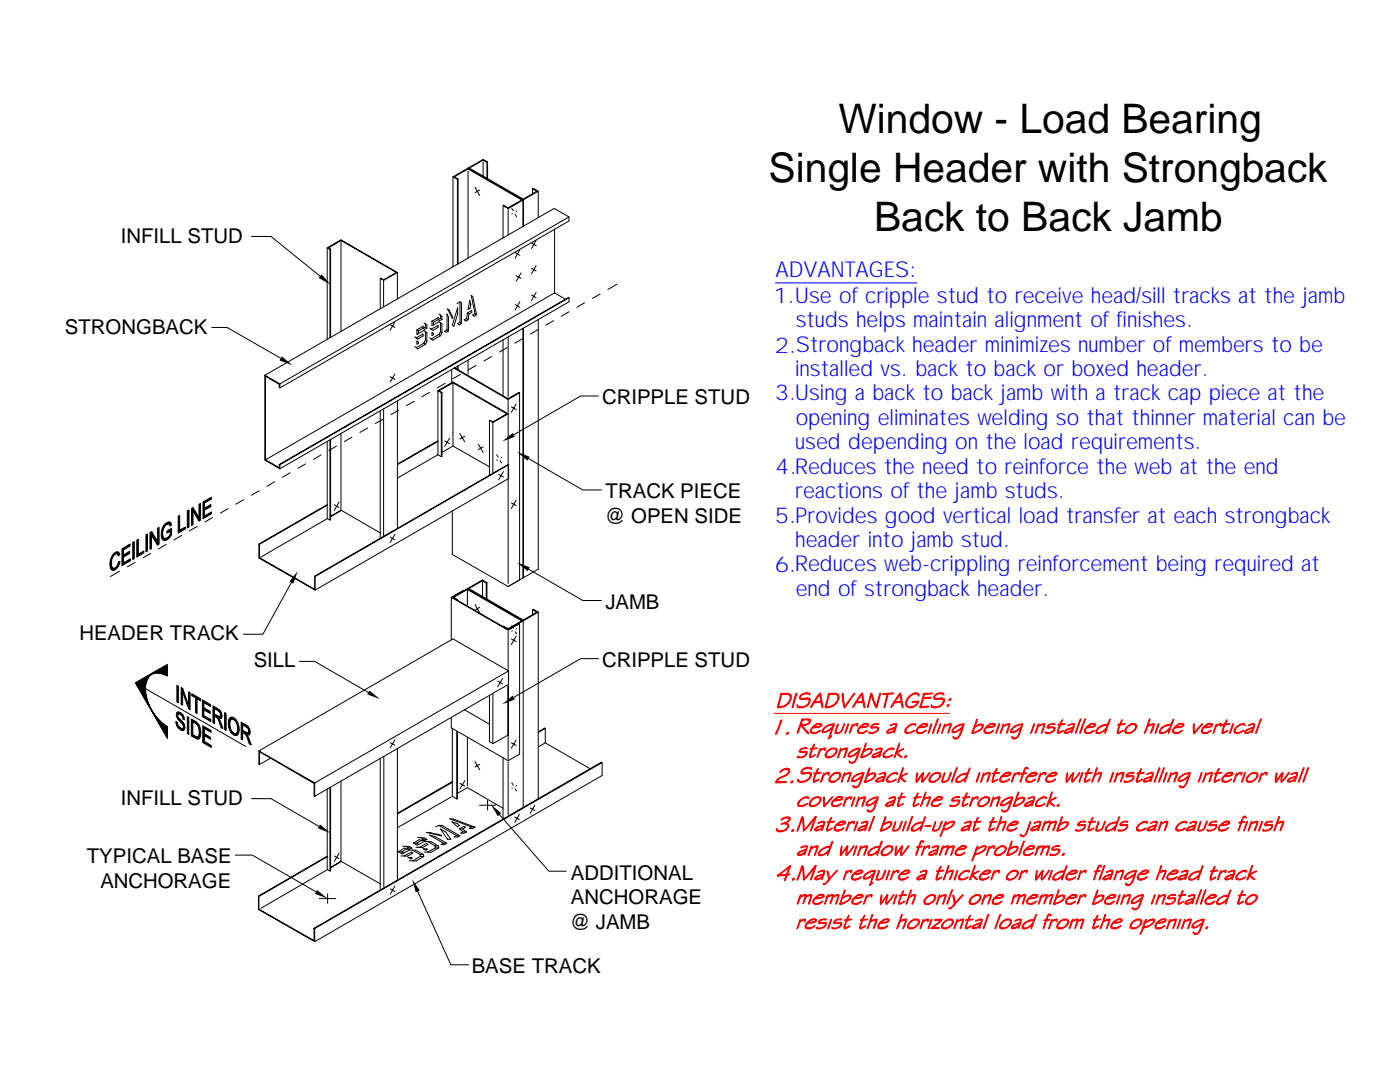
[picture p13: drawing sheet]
<svg xmlns="http://www.w3.org/2000/svg" width="279mm" height="216mm" viewBox="0 0 279 216" stroke-linecap="round" stroke-linejoin="round" font-family="sans-serif">
<defs><g id="words">
<g font-size="8.1">
<text x="167.3" y="26.5">Window - Load Bearing</text>
<text x="153.4" y="36.3">Single Header with Strongback</text>
<text x="174.5" y="46">Back to Back Jamb</text>
</g>
<g font-size="4.4" fill="#00f">
<text x="154.8" y="55.2">ADVANTAGES:</text>
<text x="154.3" y="60.4">1.Use of cripple stud to receive head/sill tracks at the jamb</text>
<text x="158.8" y="65.3">studs helps maintain alignment of finishes.</text>
<text x="154.6" y="70.4">2.Strongback header minimizes number of members to be</text>
<text x="158.7" y="75.1">installed vs. back to back or boxed header.</text>
<text x="154.6" y="79.8">3.Using a back to back jamb with a track cap piece at the</text>
<text x="158.7" y="89.6">used depending on the load requirements.</text>
<text x="158.8" y="84.8">opening eliminates welding so that thinner material can be</text>
<text x="154.7" y="94.5">4.Reduces the need to reinforce the web at the end</text>
<text x="158.7" y="99.4">reactions of the jamb studs.</text>
<text x="154.6" y="104.4">5.Provides good vertical load transfer at each strongback</text>
<text x="158.7" y="109.1">header into jamb stud.</text>
<text x="154.6" y="114.1">6.Reduces web-crippling reinforcement being required at</text>
<text x="158.8" y="118.9">end of strongback header.</text>
</g>
<g font-size="4.1">
<text x="24.1" y="48.5">INFILL STUD</text>
<text x="13" y="66.5">STRONGBACK</text>
<text x="120.1" y="80.7">CRIPPLE STUD</text>
<text x="120.9" y="99.4">TRACK PIECE</text>
<text x="120.7" y="104.4">@ OPEN SIDE</text>
<text x="120.8" y="121.5">JAMB</text>
<text x="15.8" y="127.8">HEADER TRACK</text>
<text x="50.6" y="133.2">SILL</text>
<text x="120.1" y="133.1">CRIPPLE STUD</text>
<text x="24.1" y="160.7">INFILL STUD</text>
<text x="17.3" y="172.3">TYPICAL BASE</text>
<text x="20" y="177.2">ANCHORAGE</text>
<text x="113.9" y="175.6">ADDITIONAL</text>
<text x="113.7" y="185.3">@ JAMB</text>
<text x="113.9" y="180.4">ANCHORAGE</text>
<text x="94.1" y="194.2">BASE TRACK</text>
</g>
</g></defs>
<g fill="none" stroke="#000" stroke-width=".2">
<path d="M90.4 35.3v17.9M90.4 35.3l.9 .5M91.3 35.8l.1-.1-.7-.4 2.7-1.6 10.7 6.2-2.7 1.6-.9-.5h-.1l1 .6 3-1.7M91.3 35.8v16.9M91.4 35.7v16.9M93.4 34.1v17.4M94.8 37.4l.9 1.6M95.7 37.9l-.9 .6M96.4 32.3v2.8M97.2 32.4l-.8-.5-2.7 1.6 10.7 6.2 2.7-1.5-.8-.5M97.3 32.3l-.9-.5-3 1.7 11 6.4-11-6.4-3 1.8M97.3 32.3l-.1 .1v3.1"/>
<path d="M97.3 32.3v3.3M104.4 39.9l3-1.7v5.2M104.4 39.9v5.2v-5.2M107.4 38.2l-1-.6-.1 .1v1M50.2 47.2h3.9l9.8 7.9M65.3 49.5v18.2M65.3 49.5l2.8-1.6 11.2 6.5M65.3 49.5l.5 .3M65.8 49.8v17.6M66 49.7v17.6M68.1 48l-2.5 1.5 .4 .2-.2 .1M68.1 48l11 6.4-2.5 1.4-.6-.3-.1 .1v6"/>
<path d="M68.1 48v18.1M75.9 55.6l.7 .3M79.3 54.4l-2.7 1.5v5.3M79.3 54.4v5.2M93.7 59.9l.3 .9-.2 .7-.4 .2zM100.4 41v6.5M101.4 41.8v5.1M102.1 41.6l.3 .5M102.3 42.7h-.2M102.8 50.4l.9 .5M102.8 42.8l.3 .4M103 55l1 .6"/>
<path d="M103.1 42.1l-.1 .1M103.7 49.8l-.9 1.7M104 54.5l-1 1.6M106.1 58.9l.9 .5M106.1 53.5l.9 .6M106.1 48.5l.9 .5M107 58.3l-.9 1.7M107 53l-.9 1.6M107 47.9l-.9 1.7M110.7 45.7v12.7M110.7 58.4l-57.7 33.4M110.7 58.4l2.1 1.3"/>
<path d="M113.6 43.3l-57.7 33.3M113.6 59.4l-57.7 33.3M119.8 58.7l-1.6 .8M123.1 56.7l-1.8 1.1M42.3 65.3h3l10.7 6.2M52.9 74.9l57.7-33.3 3 1.7v.8l-57.7 33.3M55.9 76.6v.8l-.2-.1v-.6l-2.7-1.6v16.7M55.9 76.6l-3-1.7v16.9l3 1.7M77.9 75.2l.9 .5M77.9 64.8l.9 .5M78.8 74.6l-.9 1.7M78.8 64.2l-.9 1.7"/>
<path d="M79.3 80v25.4M82.7 67.2l.4 .2M82.7 69.2l.4 .2M83.1 67.4l1.3-.8v.4l-1 .7zM83.2 65.8v.9l1.4-.8 .3 .2M83.2 68.1l.3 .2v.2l-.3 .2zM83.2 65.8l.3 .2M84.4 65.5v-.4l-1.2 .7M84.4 65.5l-.9 .5v.5M84.6 68.5l-1.5 .9M84.6 64.4l.6 .4v.7M84.6 68.5l.3 .2"/>
<path d="M84.9 64.6v.6l-.5 .3M84.9 66.1v1.8M84.9 66.1l.3 .3v1.7M84.9 68.7l-1.5 .9-.3-.2M84.9 67.9l-.3 .6M84.9 65.2l.3 .3M84.9 67.9l.3 .2M85.2 65.5l-.5 .2-.3-.2M85.2 68.1l-.3 .6M85.7 65.5l.3 .2M85.7 67.4l.3 .2M85.7 78.3l-1.5 .9"/>
<path d="M86 65.7l1.4-.8v.4l-1 .6zM86.2 64.1v.9l1.4-.8 .3 .2M86.2 66.3l.3 .3v.2l-.3 .2zM86.2 64.1l.3 .2M87.4 78l3-1.8 11 6.4-3 1.7M87.4 78v12.7M87.4 78l.7 .4M87.4 63.8v-.4l-1.2 .7M87.4 63.8l-.9 .5v.5M87.6 66.7l-1.6 .9M87.6 62.7l.3 .2M87.6 66.7l.3 .3"/>
<path d="M87.9 62.9v.6l-.5 .3M87.9 64.4v1.8M87.9 64.4l.3 .3v1.7M87.9 67l-1.5 .9-.4-.3M87.9 66.2l-.3 .5M87.9 62.9l.3 .2v.6M87.9 63.5l.3 .2M87.9 66.2l.3 .2M88.1 78.4v12.7M88.2 78.3v12.8l-.8-.4M88.2 63.7l-.5 .3-.3-.2M88.2 66.4l-.3 .6"/>
<path d="M88.2 78.3l-.1 .1M88.8 76.5l-1.5 .9M89.2 62.6l.3 .7v2.8l-.5 .2-.2-.2 .4-.3zM89.2 65.8l.3 .3M89.3 61.7l.3 .2 .8 1.4-.1 .3zM90.1 73.7v2.7M90.4 76.4l10.8 6.2-2.8 1.6-.6-.4-.1 .1M90.4 76.4v12.6M90.4 76.4l-2.8 1.6 .6 .3M90.6 73.5l10.8 6.2M90.7 73.4l10.7 6.2 2.2-1.3 .1 .1M91.2 60.6l.6-.4v4.1"/>
<path d="M91.3 73.1v.6M91.3 61.4v1.2l-.7 2.5-.3-.2zM91.4 73v.8M91.8 60.2l.3 .3v4M91.8 64.3l-.5 .3 .4 .2 .4-.3M91.8 64.3l.3 .2M91.9 74.7l-1.5 .9M93.1 63.6l.3 .2M93.3 62.5l-.2 1.1-.5 .2 .3 .3 .5-.3M93.3 62.5l.8-.5 .1 .3-.6 .4zM93.4 71.9v2.7M93.6 62.7l-.2 1.1"/>
<path d="M94.8 62.6l-.8-3.7 .3 .3 .8 3.6M94.8 62.6l-.5 .2 .3 .3 .5-.3M94.8 62.6l.3 .2M95 72.9l-1.5 .9M98.1 71.1l-1.5 .9M100.4 67.8v11.2M101.2 69.4l-1.5 .9M101.4 67.2v12M101.4 79.7v36.7M102.8 60.8l.9 .5M103.7 78.4v37.3l-2.3 1.3M103.7 78.4l-2.3 1.3"/>
<path d="M103.7 60.2l-.9 1.7M104.3 67.6l-1.5 .9M104.4 65.5v49.8M107.4 65.8l-1.5 .9M107.4 63.8v49.8l-6 3.4M110.5 64l-1.6 .9M113.6 62.2l-1.6 .9M116.6 60.4l-1.5 .9M119.4 79h-3.5l-13.4 7.8M48.6 99.7l-1.5 .9M51.7 97.9l-1.5 .9M53 91.8l2.7 1.5v-.6"/>
<path d="M54.8 96.1l-1.5 .9M55.7 92.7h.2v.8M55.7 92.7l57.7-33.3h.2v.8l-57.7 33.3M57.9 94.3l-1.5 .9M61 92.6l-1.5 .9M64.1 90.8l-1.6 .9M65.8 87.8v16M66 87.7v16l-.2 .1-.5-.4v-15.3M67.2 89l-1.6 .9M68.1 86.5v15.3l7.8 4.6M70.3 87.2l-1.6 .9M73.4 85.4l-1.6 .9"/>
<path d="M75.9 82v25.4M76.5 83.6l-1.6 .9M76.6 81.6v25.4M79.6 81.9l-1.6 .8M82.7 80.1l-1.6 .9M87.4 90.7l-8.1 4.7M87.4 88.1l-8.1 4.6M87.4 87.9l-8.1 4.7M88.8 88l.9 .5M89.7 87.4l-.9 1.7M90.4 89l7.3 4.2M90.4 89l-2.2 1.3"/>
<path d="M91.8 86.5l.9 1.7M92.7 87.1l-.9 .5M95.4 88.6l1 1.7M96.4 89.2l-1 .5M97.7 83.9v10.9M97.7 83.9l.7 .4M98.4 84.3v10.1M99.1 90.7l.3 .5M99.3 91.8h-.2M99.5 94.6l1 .6M99.8 91.9l.3 .5M100.1 91.3l-.1 .1"/>
<path d="M100.5 94.1l-1 1.6M101.5 92.7v2.8l-38.6 22.3M101.5 92.7l-38.7 22.3M101.5 92.7l-38.6 22.3M102 81.2l1 .5M103 99.8l-1 1.7M103 80.6l-1 1.7M105.5 91.5l10.8 6.3h3.7M23.9 114l-1.9 1M27 112.2l-1.6 .9M30.1 110.4l-1.6 .9M33.2 108.6l-1.6 .9"/>
<path d="M36.3 106.8l-1.6 1M39.3 105.1l-1.5 .8M42.4 103.3l-1.5 .9M45.5 101.5l-1.5 .9M51.7 108.6v2.8l11.2 6.4M51.7 108.6h.1M51.8 108.6v2.7l11 6.3v-2.6h.1M58.1 116.2l-5.6 10.4h-3.9M62.9 115v2.8M65.3 100.7l-13.6 7.9M65.3 100.8l-13.5 7.8M65.3 103.5l-13.3 7.7"/>
<path d="M66.7 100.7l1 .6M67.7 100.2l-1 1.6M68.1 101.8l-2.1 1.2M68.1 101.9l-2.1 1.2M77.9 107.2l.9 .5M78.8 106.6l-.9 1.7M90.1 119.2l11.3 6.6 2.3-1.4M90.1 119.2v8.4M90.3 119.2l.9 .5h.1v.1M90.3 102v8.6l11.1 6.4M90.3 119.2l11.1 6.4M92.4 118v-.1l-2.3 1.3"/>
<path d="M93.3 117.6l10.8 6.3-2.7 1.6-.9-.6-.1 .1 1 .6M93.3 117.5l11.1 6.4v37.2M93.3 117.6v3.1M93.3 117.6l-2.8 1.6 .8 .5M96.3 116.1v3M97 116.4v3.1M97.2 116.3l-.2 .1-.7-.5-2.7 1.6 10.8 6.2 2.7-1.5-.8-.6M97.2 116.3l-.9-.6-6 3.5M97.2 116.3v3.3M102 100.4l1 .5M105.5 113.6l10.8 6.2h3.7M27 136.2l6.4-3.6v2.3a2.93 2.93 0 0 0-3.6 .1 5.6 5.6 0 0 0-.1 5.6 10 10 0 0 0 3.7 4.4v2.3z"/>
<path d="M29 137.2l-1.1 .6M29 137.9l-.8 .4M29 137.8l-.8 .4M29 137.6l-.9 .6M29 137.5l-.9 .6M29 137.4l-1 .6M29 137.3l-1 .6M29 137.1l-1.1 .6M29 137.4l20 11.5M29.1 138.3l-.7 .4M29.1 138.2l-.7 .4M29.1 138.1l-.8 .4"/>
<path d="M29.1 138l-.8 .4M29.1 137l-1.3 .6M29.1 136.8l-1.3 .8M29.1 136.7l-1.4 .8M29.1 138.6l-.5 .4M29.1 138.5l-.6 .4M29.1 138.4l-.6 .3M29.1 136.6l-1.4 .8M29.1 136.5l-1.5 .8M29.1 138.8l-.4 .3M29.1 138.7l-.5 .3M29.1 136.3l-1.5 .9"/>
<path d="M29.2 139l-.4 .3M29.2 138.9l-.5 .3M29.2 136.2l-1.7 .9M29.2 139.1l-.4 .3M29.2 136l-1.7 1.1M29.3 139.3l-.4 .3M29.3 139.2l-.4 .3M29.3 135.9l-1.8 1.1M29.3 139.4l-.3 .2M29.3 135.7l-1.9 1.2M29.4 139.6l-.3 .2M29.4 139.5l-.4 .2"/>
<path d="M29.4 139.7l-.3 .2M29.4 135.6l-2.1 1.2M29.4 139.8l-.2 .2M29.5 139.9l-.3 .2M29.5 135.4l-2.2 1.3M29.6 135.3l-2.4 1.3M29.7 135.1l-2.5 1.4M30 134.8l-2.8 1.7M33.4 134.8h-.1M33.4 134.7l-.2 .1M33.4 134.6l-.3 .1M33.4 134.4l-.4 .3"/>
<path d="M33.4 134.3l-.5 .3M33.4 134.2l-.7 .4M33.4 134.1l-.7 .4M33.4 134l-.9 .5M33.4 133.9l-1 .5M33.4 133.8l-1.2 .6M33.4 133.6l-1.3 .8M33.4 133.5l-1.5 .8M33.4 133.4l-1.6 .9M33.4 133.3l-1.8 1M33.4 133.2l-1.9 1.1M33.4 133.1l-2.1 1.2"/>
<path d="M33.4 132.9l-2.4 1.4M33.4 132.8l-2.7 1.6M33.4 132.7l-6.3 3.7M33.4 132.6l-6.4 3.7M59.8 132h3l10.7 6.2M94.8 120.6l.9 1.7M95.7 121.2l-.9 .5M97.7 138.7v9.3l.7 .4 3-1.7M98.4 138.4v10M99.3 135.9l1 .6M100.3 135.4l-1 1.6M101.4 126v7.6"/>
<path d="M101.4 136.8v14.7M101.5 133.9l-11.1-6.4-38.7 22.3M101.5 133.9l-38.7 22.3M101.5 133.9v2.6l-38.7 22.4M102 127.5l1 .5M102.1 124.9l.3 .4M102.3 125.9l-.2 .1M102.8 126l.3 .5M103 126.9l-1 1.7M103.1 125.4l-.1 .1M103.7 124.4v26.1l-2.3 1.3-11.3-6.6v-2M103.7 124.4h-.1l-2.2 1.2"/>
<path d="M107.4 122.2l-1-.6h-.1v1.1M107.4 122.2v37.2M107.4 122.2l-6 3.4M119.4 131.4h-3.5l-13.4 7.8M29.5 140l-.2 .1M29.5 140.1l-.2 .1M29.6 140.2l-.2 .1M29.6 140.3l-.2 .1M29.7 140.4l-.2 .1M29.7 140.5l-.2 .1M29.7 140.6l-.1 .1M29.8 140.7h-.2"/>
<path d="M29.8 140.7l-.1 .1M29.8 140.8l-.1 .1M29.9 140.9l-.1 .1M29.9 141l-.1 .1M30 141.1l-.1 .1M30 141.2h-.1M30.1 141.3h-.1M30.1 141.4h-.1M30.2 141.5h-.1M30.2 141.5l-.1 .1M30.2 141.6v.1M30.3 141.7l-.1 .1"/>
<path d="M30.3 141.8l-.1 .1M30.4 141.9l-.1 .1M30.5 142h-.1M30.5 142l-.1 .1M30.5 142.1v.1M30.6 142.2l-.1 .1M30.7 142.3l-.2 .1M30.7 142.4l-.1 .1M30.8 142.5l-.1 .1M30.8 142.6h-.1M30.9 142.6l-.1 .1M31 142.7l-.2 .1"/>
<path d="M31 142.8l-.2 .1M31.1 142.9l-.2 .1M31.1 143l-.1 .1M31.2 143l-.2 .2M31.3 143.1l-.2 .1M31.3 143.2l-.2 .1M31.4 143.3l-.3 .1M31.4 143.4l-.2 .1M31.5 143.4l-.2 .2M31.6 143.5l-.3 .2M31.6 143.6l-.3 .1M31.7 143.7l-.3 .1"/>
<path d="M31.8 143.7l-.4 .2M31.9 143.8l-.4 .2M31.9 143.9l-.3 .2M32 144l-.4 .2M32.1 144l-.5 .3M32.2 144.1l-.5 .2M32.2 144.2l-.5 .2M32.3 144.2l-.5 .3M32.4 144.3l-.5 .3M32.5 144.4l-.6 .3M32.6 144.4l-.7 .4M32.7 144.5l-.7 .4"/>
<path d="M32.7 144.5l-.6 .5M32.8 144.6l-.7 .5M32.9 144.7l-.7 .4M33 144.8l-.8 .4M33.1 144.8l-.9 .5M33.2 144.9l-.9 .5M33.3 144.9l-.9 .6M33.4 145l-1 .6M33.4 147.3h.1M33.4 145.1l-1 .5M33.4 145.2l-.9 .5M33.4 145.3l-.9 .5"/>
<path d="M33.4 145.4l-.8 .5M33.4 145.6l-.7 .4M33.4 145.6l-.7 .5M33.4 145.8l-.7 .4M33.4 145.9l-.6 .3M33.4 146l-.6 .3M33.4 146.1l-.5 .3M33.4 146.2l-.4 .3M33.4 146.4l-.4 .2M33.4 146.5l-.4 .2M33.4 146.6l-.3 .1M33.4 146.7l-.3 .1"/>
<path d="M33.4 146.8l-.2 .1M33.4 146.9l-.1 .1M33.4 147l-.1 .1M33.4 147.1l-.1 .1M50.2 159.4h3.9l9.5 5.5M51.7 149.8v2.7h.1v-2.5l10.9 6.3v2.6h.1M51.7 149.8l11.1 6.4M54 151.3l-2.2 1.2M62.8 156.2v2.7M65.8 157.1v16.7M66 157.1v16.7h-.2l-.5-.3v-16M68.1 155.9v16"/>
<path d="M75.9 151.3v26.1M76.6 150.9v26.2M77.9 148.2l.9 .5M78.8 147.6l-.9 1.6M79.3 149.4v26.1M90.1 159l-10.8 6.2M90.3 145.4v13.5l.9 .5M90.3 155.9l-11 6.4M90.3 156.1l-11 6.3M91.2 145.9v13.5M91.3 158.3l2-1.1 7.1 4.1M91.3 145.9v13.4l-.1 .1"/>
<path d="M91.8 156.3l1 .6M92.7 141.6l5 2.9M92.8 155.8l-1 1.6M93.3 147.1v9.7M94.8 152l.9 1.6M95.7 152.5l-.9 .6M97.3 159.7v1.9M100.4 151.2v12.3M101.4 152v10.5M102 148.2l1 .5M102.1 156.2l.3 .5M102.3 157.2l-.2 .1"/>
<path d="M102.8 157.4l.3 .4M103 147.7l-1 1.6M103.1 156.7l-.1 .1M107.4 146l1.3-.7 .1 .1-1.4 .8M108.7 148.3l-1.2 .7M108.8 145.4v2.8l9 5.2M120.2 152.2l-57.4 33.1M46.9 170.6h3.5l12.7 7.3M51.6 178.8l.1 2.6 11 6.3v-2.5M51.6 178.8v2.7l11.2 6.4M63.7 179.3h3.3M65.3 173.6l-13.3 7.7"/>
<path d="M65.3 170.8l-13.7 8M65.3 171l-13.6 7.9M65.4 178.3v1.9M66.7 170.8l1 .5M67.7 170.2l-1 1.7M68.1 171.9l7.8 4.5M68.1 171.9l-2.1 1.2M68.1 171.9l-2.1 1.3M77.9 177.4l.9 .5M78.8 176.8l-.9 1.7M79.5 169.9l.7 .1M80 170.8h.7"/>
<path d="M80.4 168.8l.6 .1M80.7 170.8l1.4-.8 .3 .2-1.1 .6zM81 168.9l.6 .3-.5 .2M81 168.9h.7l.5 .3M81.1 169.4l-.4-.2-1.2 .7M81.1 169.4l-.9 .6 .4 .2M81.5 171.1l.8 .1-.3 .2zM81.6 169.2h.6M81.7 171.8h.7M82.2 169.2l-.5 .3-.6-.1M82.4 169.7l1.4 .8M82.4 169.7l-.7-.1-1.4 .8-.8-.5"/>
<path d="M82.4 169.7h.6l1.5 .8M82.5 168.2l.7 .1M83 169.1h.7M83.3 177.8l6.7 14.7h3.5M83.3 167.1l.7 .1M83.7 169.1l1.4-.8 .3 .2-1.1 .6zM83.8 170.5l.1 .4M83.8 170.5h.7M83.9 170.9l-1.5 .9M83.9 170.9h.7M84 167.2l.5 .2-.4 .3M84 167.2h.6l.6 .3"/>
<path d="M84.1 167.7l-.4-.2-1.2 .7M84.1 167.7l-.9 .6 .4 .2M84.4 169.4l.9 .1-.3 .2zM84.5 170.5l.1 .4M84.5 167.4l.7 .1M84.6 170.9l-1.6 .9h-.6M84.7 170h.7M85.1 166.1l3 .5 .1 .2zM85.2 167.5l-.5 .2h-.6M85.3 167.9l1.5 .9M85.3 167.9h-.6l-1.4 .8-.8-.5M85.3 167.9l.7 .1 1.5 .8"/>
<path d="M85.7 166.6l1.1 .3 2.4 1.4-.5 .3-.7-.1 .5-.2zM86.8 168.8l.1 .4M86.8 168.8h.7M86.9 169.2l-1.5 .8M86.9 169.2h.7M86.9 165l.7-.3 3.5 2M87.5 168.8l.1 .4M87.6 169.2l-1.6 .9-.6-.1M87.6 164.7h.6l3.6 2.1M87.9 165.4l1.1 .6 1 1.5-.7-.1zM88.5 168.3h.7M90.2 164l1.1 .4 .4 .3-.4 .3z"/>
<path d="M91.1 166.7l-.4 .3h.6l.5-.2M91.1 166.7l.7 .1M91.7 165.4l.7 .6-.4 .3h.6l.5-.3M91.7 165.4l.8-.5 .4 .1-.5 .4zM92.4 165.4l.7 .6M92.4 166h.7M94.1 165l-4.3-1.6h.6l4.4 1.6M94.1 165l-.5 .3h.7l.5-.3M94.1 165h.7M95.7 160.7h3.3M99.7 162.5l9.8 11.3h3.5M102.7 163l1 .6"/>
<path d="M103.7 162.5l-1 1.6M105.8 161.2l.9 .5M106.7 160.7l-.9 1.6M62.7 185.2l57.3-33.1 .2 .1v2.5l-57.4 33.2M62.7 185.2l.1 .1M62.8 185.3v2.6"/>
</g>
<g fill="#000" stroke="#000" stroke-width=".2">
<path d="M40.5 100.2l1.7-1v.4l-1.4 .8v1l1.3-.7v.4l-1.3 .7v1.2l1.4-.8v.3l-1.7 1z" fill-rule="evenodd"/>
<path d="M22.7 110.4l.3-.2h.6a2.2 2.2 0 0 0-1 3.2h.3l.7-.4-.3 .4-.6 .4a1.25 1.25 0 0 1-.7-1.7l.3-1z" fill-rule="evenodd"/>
<path d="M23 110.6l.6-.4 .3 .5-.3 .3-.2-.5z" fill-rule="evenodd"/>
<path d="M23.7 112.1l.3-.1-.4 1-.6 .3 .4-.4z" fill-rule="evenodd"/>
<path d="M24.3 109.5l1.7-1v.5l-1.4 .7v1l1.3-.7v.4l-1.3 .8v1.1l1.4-.8v.4l-1.7 1z" fill-rule="evenodd"/>
<path d="M26.5 108.2l.3-.1v3.4l-.3 .1z" fill-rule="evenodd"/>
<path d="M27.3 107.8l.3-.2v3l1.1-.7v.4l-1.4 .9z" fill-rule="evenodd"/>
<path d="M29.1 106.7l.3-.1v3.3l-.3 .2z" fill-rule="evenodd"/>
<path d="M29.9 106.3l.4-.2-.1 3.4-.3 .1z" fill-rule="evenodd"/>
<path d="M30.3 106.1l1.2 1.9-.1 .8-1.2-2z" fill-rule="evenodd"/>
<path d="M31.5 105.4l.3-.2v3.4l-.4 .2z" fill-rule="evenodd"/>
<path d="M33 104.5a.77 .77 0 0 1 1-.3 2.2 2.2 0 0 0-1.2 3.2h.4l.8-.3-.2 .2a.87 .87 0 0 1-1.5 .2 3.1 3.1 0 0 1 .7-3z" fill-rule="evenodd"/>
<path d="M33.3 104.6l.7-.4 .2 .5-.2 .3-.2-.4z" fill-rule="evenodd"/>
<path d="M33.3 106l.9-.6v1.3l-.2 .4-.7 .3a1.33 1.33 0 0 0 .7-1.4l-.7 .4z" fill-rule="evenodd"/>
<path d="M35.6 103l.3-.2v3l1.1-.6v.3l-1.4 .9z" fill-rule="evenodd"/>
<path d="M37.4 101.9l.3-.1v3.4l-.3 .1z" fill-rule="evenodd"/>
<path d="M38.2 101.5l.3-.2v3.4l-.3 .2z" fill-rule="evenodd"/>
<path d="M38.5 101.3l1.2 2v.7l-1.2-2z" fill-rule="evenodd"/>
<path d="M39.7 100.6l.3-.1v3.3l-.3 .2z" fill-rule="evenodd"/>
<path d="M36.2 137.2l.2 .2v3.3l-.2-.2z" fill-rule="evenodd"/>
<path d="M36.4 137.4l1.2 3.3v.7l-1.2-3.3z" fill-rule="evenodd"/>
<path d="M37.6 138l.3 .2v3.4l-.3-.2z" fill-rule="evenodd"/>
<path d="M38.3 138.4l1.7 1v.5l-.7-.5v3l-.3-.2v-3l-.7-.4z" fill-rule="evenodd"/>
<path d="M35.3 136.7l.3 .2v3.4l-.3-.2z" fill-rule="evenodd"/>
<path d="M35.1 144l.3 .1a1.4 1.4 0 0 0 .7 1.2l-.8-.5z" fill-rule="evenodd"/>
<path d="M35.3 142.2l.2-.2 .5 .2 .4 .3 .3 .5-1.1-.5a.84 .84 0 0 0 .4 1.1 1.47 1.47 0 0 1 .6 2.2h-.4l-.5-.4-.4-.6 .8 .5h.4a1.13 1.13 0 0 0-.6-1.3 1.57 1.57 0 0 1-.6-1.8z" fill-rule="evenodd"/>
<path d="M36 142.5l.7 .5 .1 .6-.3-.1a1.06 1.06 0 0 0-.5-1z" fill-rule="evenodd"/>
<path d="M37.4 143l.3 .2v3.4l-.3-.3z" fill-rule="evenodd"/>
<path d="M38.2 143.5a2.52 2.52 0 0 1 1.5 1.2l-1.2-.6v2.5l1.2 .8a2.17 2.17 0 0 1-1.5-.5z" fill-rule="evenodd"/>
<path d="M39 144.3a1.47 1.47 0 0 1 1 1.5v.9l-.3 .7-1.2-.8 .8 .4h.2a2.22 2.22 0 0 0-.5-2.7z" fill-rule="evenodd"/>
<path d="M40.4 139.7l1.6 .9v.4l-1.3-.8v1l1.3 .7v.5l-1.3-.8v1.2l1.4 .8v.4l-1.7-1z" fill-rule="evenodd"/>
<path d="M40.5 144.8l1.6 1v.3l-1.3-.7v1l1.2 .8v.3l-1.2-.7v1.2l1.4 .8v.3l-1.7-.9z" fill-rule="evenodd"/>
<path d="M42.5 140.8l1.4 1h-.4l-.7-.4v1.1l1.4 .8-.6 .1-.8-.5v1.5l-.3-.2z" fill-rule="evenodd"/>
<path d="M43.1 143.1l.8 .5 .6 1.8-.4-.2-.5-1.4z" fill-rule="evenodd"/>
<path d="M42.8 142.5l1 .5 .1-.1v-.7l-.4-.4h.4l.3 .4a1.08 1.08 0 0 1 0 1.1z" fill-rule="evenodd"/>
<path d="M44.8 142.2l.3 .2v3.4l-.3-.2z" fill-rule="evenodd"/>
<path d="M45.8 143.3a.86 .86 0 0 1 1.4 .5l-.8-.3a.78 .78 0 0 0-.5 1l.2 1.1 .6 .7-.6-.2-.4-.8-.1-.9z" fill-rule="evenodd"/>
<path d="M46.7 143.6l.5 .2 .4 .8a1.79 1.79 0 0 1-.4 2.2 1.17 1.17 0 0 1-1.1-.7l.8 .3a.8 .8 0 0 0 .5-1l-.2-1.3z" fill-rule="evenodd"/>
<path d="M48.1 144.1l1.5 .9-.5 .1-.7-.4v1.1l1.4 .8a1.54 1.54 0 0 1-1.4-.5v1.6l-.3-.2z" fill-rule="evenodd"/>
<path d="M48.8 146.3l.5 .3 .8 2-.4-.2-.4-1.4z" fill-rule="evenodd"/>
<path d="M48.4 145.8l1 .5 .2-.1a.83 .83 0 0 0-.5-1.1l.5-.1 .2 .5a1.08 1.08 0 0 1 0 1.1z" fill-rule="evenodd"/>
</g>
<path d="M64.2 54.7l1.8 2.1-2.4-1.3zM56.3 71.1l2 1.8-2.5-1zM100.2 88.1l2.1-1.7 .4 .8zM103.2 90.2l2.5 .9-.4 .8zM59.4 113.9l-.9 2.6-.7-.5zM103.2 112.2l2.5 1-.4 .8zM73.7 137.8l2.1 1.7-2.5-.9zM100.2 140.5l2.1-1.7 .4 .8zM63.3 177.6l2.1 1.7-2.5-.9zM63.9 164.5l2.1 1.7-2.6-.9zM82.3 175.4l1.5 2.3-.8 .4zM98 160.5l2 1.8-.6 .6z" fill="#000"/>
<path d="M154.7 56.5h28.3" fill="none" stroke="#00f" stroke-width=".2"/>
<g fill="#f00" stroke="#f00" stroke-width=".2">
<path d="M155.8 138.4l1.1 .1-.9 .1-.6 2.4h-.2z" fill-rule="evenodd"/>
<path d="M155.8 138.4h.2z" fill-rule="evenodd"/>
<path d="M155.8 138.4l1.2-.1a.79 .79 0 0 1 .8 .3 .79 .79 0 0 1 .1 .9 2.44 2.44 0 0 1-2.7 1.7v-.2a2.08 2.08 0 0 0 2.4-2.2l-.3-.2z" fill-rule="evenodd"/>
<path d="M158.9 138.3l.1 .1-.7 2.7-.1 .1-.1-.1z" fill-rule="evenodd"/>
<path d="M159 140.7l.4 .3 .4 .1h-.6z" fill-rule="evenodd"/>
<path d="M159.2 141.1h.6a1.51 1.51 0 0 0 1.7-1.5l-.4-.2h.5a1.72 1.72 0 0 1-2.4 1.7z" fill-rule="evenodd"/>
<path d="M160 139.4l.6-.1a.94 .94 0 0 1 1 .1z" fill-rule="evenodd"/>
<path d="M161 138.4l.5-.1 .2 .3-.2 .1z" fill-rule="evenodd"/>
<path d="M159.8 138.7l.3-.2a1.58 1.58 0 0 1 1.4-.2 1.88 1.88 0 0 0-1.7 .8v.2l.2 .1h1.6l-2 .1v-.4z" fill-rule="evenodd"/>
<path d="M162.3 140.2h1.5l-1.3 .1-.7 .9v-.1z" fill-rule="evenodd"/>
<path d="M163.6 138.3v.3l-.9 1.3-.4 .3z" fill-rule="evenodd"/>
<path d="M163.6 138.3h.1l.1 .3 .5 2.5-.2 .1-.3-1h-1.5l1.5-.2z" fill-rule="evenodd"/>
<path d="M165.4 138.4l1 .1-.9 .1-.6 2.4h-.2z" fill-rule="evenodd"/>
<path d="M165.4 138.3l.2 .1z" fill-rule="evenodd"/>
<path d="M165.4 138.4l1.1-.1a.79 .79 0 0 1 .9 .3 .79 .79 0 0 1 0 .9 2.44 2.44 0 0 1-2.7 1.7v-.2a2.08 2.08 0 0 0 2.4-2.2l-.3-.2z" fill-rule="evenodd"/>
<path d="M170.3 138.6l.3-.3-1.8 2.7h-.2z" fill-rule="evenodd"/>
<path d="M168.1 138.4l.1-.1 .1 .2 .3 2.5h.2l-.2 .3-.3-.5-.2-1z" fill-rule="evenodd"/>
<path d="M170.7 140.2h1.5l-1.3 .1-.7 .9z" fill-rule="evenodd"/>
<path d="M172 138.3v.3l-.3 .4-.7 1-.3 .2z" fill-rule="evenodd"/>
<path d="M172 138.3h.1l.1 .3 .4 2.5-.1 .1-.3-1h-1.5l1.5-.2z" fill-rule="evenodd"/>
<path d="M173.7 138.5l.2 .2-.6 2.4-.2 .1z" fill-rule="evenodd"/>
<path d="M175.6 138.3l.2 .1-.7 2.5-.2-.1z" fill-rule="evenodd"/>
<path d="M173.8 138.3l.2 .2 .8 2.1 .3 .3-.1 .3a5.2 5.2 0 0 1-1.1-2.5l-.2-.2z" fill-rule="evenodd"/>
<path d="M177 138.6l.2-.1-.6 2.6-.2 .1z" fill-rule="evenodd"/>
<path d="M176.2 138.4l2.1-.1-.1 .2-1.8 .1h-.3z" fill-rule="evenodd"/>
<path d="M178.3 140.2h1.5l-1.3 .1-.7 .9z" fill-rule="evenodd"/>
<path d="M179.3 138.6l.3-.3v.3l-.9 1.3-.4 .3z" fill-rule="evenodd"/>
<path d="M179.7 138.3l.6 2.8-.2 .1-.3-1h-1.5l1.5-.2z" fill-rule="evenodd"/>
<path d="M181.7 141.1a1.45 1.45 0 0 0 1.4-1l.2-.1a1.39 1.39 0 0 1-1.6 1.1z" fill-rule="evenodd"/>
<path d="M182 140.1l1.3-.2v.1l-.8 .2h-.4z" fill-rule="evenodd"/>
<path d="M182.8 138.4h.5l.1 .5-.4-.4z" fill-rule="evenodd"/>
<path d="M181.3 139.1a1.98 1.98 0 0 1 1.9-.8l.1 .1a2.03 2.03 0 0 0-2.2 2.4l.3 .2 1 .1a1.04 1.04 0 0 1-1.4-.1 1.04 1.04 0 0 1-.1-1.4z" fill-rule="evenodd"/>
<path d="M183.6 141.1l1.1-.2 .7 .1-1.5 .2h-.3z" fill-rule="evenodd"/>
<path d="M184.4 139.2h1.4z" fill-rule="evenodd"/>
<path d="M184.3 138.4l1.7-.1 .1 .1-1.7 .2v.6l1.4 .1-1.5 .1-.5 1.6-.2 .1z" fill-rule="evenodd"/>
<path d="M185.8 140.7l.4 .3 .3 .1h-.6z" fill-rule="evenodd"/>
<path d="M185.9 141.1h.6a1.38 1.38 0 0 0 1.7-1.5l-.4-.2h.6a1.73 1.73 0 0 1-2.3 1.8z" fill-rule="evenodd"/>
<path d="M186.8 139.4l1.1-.2 .5 .2z" fill-rule="evenodd"/>
<path d="M187.8 138.4l.5-.1 .1 .3-.1 .1z" fill-rule="evenodd"/>
<path d="M186.5 138.7l.3-.2a1.58 1.58 0 0 1 1.5-.2 1.98 1.98 0 0 0-1.8 .8l.1 .2 .2 .1h1.6l-2 .1-.1-.4z" fill-rule="evenodd"/>
<path d="M189.1 140.6h.3l-.1 .3-.2 .1z" fill-rule="evenodd"/>
<path d="M189.5 139.4h.3l-.3 .4h-.1z" fill-rule="evenodd"/>
<path d="M159.8 144.7h1.1h-.8l1.2 1.4 .1 .3-.6-.4z" fill-rule="evenodd"/>
<path d="M159.9 144.5a1.75 1.75 0 0 0 1.6-.5v-.3l-.4-.1h.6l.1 .3a1.01 1.01 0 0 1-.9 .8z" fill-rule="evenodd"/>
<path d="M160 143.6l1.2-.2 .5 .2-1.5 .1-.3 .8 1 .2h-1.1l-.6 1.6-.1-.1z" fill-rule="evenodd"/>
<path d="M160.1 143.5h.1z" fill-rule="evenodd"/>
<path d="M162.4 146.2l.5-.1 .8-.4-.6 .5z" fill-rule="evenodd"/>
<path d="M162 145.2a1.88 1.88 0 0 1 1.4-.7l-.5 .2-.6 .4h1l-1.1 .1-.2 .4v.4l.3 .2h.8l-.2 .1a.81 .81 0 0 1-1.2-.5z" fill-rule="evenodd"/>
<path d="M162.9 144.5l.6-.2 .4 .1 .1 .3-.4 .4h-1.3l1.1-.2 .4-.2-.4-.2z" fill-rule="evenodd"/>
<path d="M165.7 147l.3-.1-.1 .2z" fill-rule="evenodd"/>
<path d="M166 145.3h.2l-.5 1.7 .2 .1-.6 .3z" fill-rule="evenodd"/>
<path d="M164.4 145.2a2.24 2.24 0 0 1 1.9-.6 2.1 2.1 0 0 0-2 1.3l.2 .1h-.4v-.3z" fill-rule="evenodd"/>
<path d="M165.4 144.6l1-.2 .1 .2a2.12 2.12 0 0 1-2.4 1.4 2.44 2.44 0 0 0 2.2-1.4z" fill-rule="evenodd"/>
<path d="M167.2 144.5l.1 .2-.5 1.4 .2 .1-.4 .1z" fill-rule="evenodd"/>
<path d="M168.4 144.4l.2 .1-.7 1.5-.4 .3-.6 .1-.3-.1a1.29 1.29 0 0 0 1.4-.8z" fill-rule="evenodd"/>
<path d="M169.2 144.4l.2 .2-.7 1.7z" fill-rule="evenodd"/>
<path d="M170.2 144.8l.4-.3h.3l-.7 .4z" fill-rule="evenodd"/>
<path d="M170.1 144.5l.1 .4-.7 1.4z" fill-rule="evenodd"/>
<path d="M170.6 144.5l.4-.1h.2l-.2 .5-.1-.4z" fill-rule="evenodd"/>
<path d="M171.8 146.2l.5-.1 .8-.4-.6 .5z" fill-rule="evenodd"/>
<path d="M171.8 144.8l.5-.3h.5l-.5 .2-.6 .4h1l-1.1 .1-.2 .4v.4l.3 .2h.8l-.2 .1a.81 .81 0 0 1-1.2-.5l.3-.6z" fill-rule="evenodd"/>
<path d="M172.3 144.5l.5-.2 .5 .1 .1 .3-.4 .4h-1.3l1.1-.2 .4-.2-.4-.2z" fill-rule="evenodd"/>
<path d="M173.4 146l.5 .2-.5 .1z" fill-rule="evenodd"/>
<path d="M173.4 146.3l.5-.1a1.43 1.43 0 0 0 1.2-.7v-.2l-.2-.1h.4a1.38 1.38 0 0 1-1.9 1.1z" fill-rule="evenodd"/>
<path d="M174.1 145.1l.9-.1 .3 .2z" fill-rule="evenodd"/>
<path d="M174.9 144.5l.4-.1v.1z" fill-rule="evenodd"/>
<path d="M174 144.6l.6-.2h.7l-.4 .1a.87 .87 0 0 0-1 .6l1.4 .1h-1.5l-.1-.2z" fill-rule="evenodd"/>
<path d="M177.3 146.2l1-.4 .1 .1-.6 .3z" fill-rule="evenodd"/>
<path d="M177 146l.4-.5 .8-.3 .4 .1-1.1 .4-.4 .3 .1 .1 .6 .1-.5 .1h-.3z" fill-rule="evenodd"/>
<path d="M178.6 144.6l.4-.1-.5 1.6-.1 .2v-.4l-.1-.1 .3-.5-.4-.1h.4l.2-.5z" fill-rule="evenodd"/>
<path d="M177.7 144.7l1-.3 .3 .1-1.4 .3z" fill-rule="evenodd"/>
<path d="M180.6 146.2a2.3 2.3 0 0 0 1.9-.5v.1a1.6 1.6 0 0 1-1.9 .4z" fill-rule="evenodd"/>
<path d="M180.8 145.3a1.43 1.43 0 0 1 1.6-.7l-.5 .1a1.5 1.5 0 0 0-1.1 1.3l.4 .2h-.6v-.4z" fill-rule="evenodd"/>
<path d="M181.8 144.5l.7-.1h.3v.3l-.2 .1-.1-.2z" fill-rule="evenodd"/>
<path d="M183.5 146.2l.5-.1 .8-.4-.6 .5z" fill-rule="evenodd"/>
<path d="M183.1 145.2a1.88 1.88 0 0 1 1.5-.7l-.6 .2-.5 .4h.9l-1.1 .1-.2 .4v.4l.3 .2h.8l-.1 .1a.81 .81 0 0 1-1.3-.5z" fill-rule="evenodd"/>
<path d="M184 144.5l.7-.2 .3 .1 .2 .3-.5 .4h-1.2l1-.2 .5-.2-.4-.2z" fill-rule="evenodd"/>
<path d="M185.8 144.4h.2v.2l-.7 1.7z" fill-rule="evenodd"/>
<path d="M187.1 143.5l.1 .1-1 2.7-.1-.2z" fill-rule="evenodd"/>
<path d="M187.6 144.5l.2-.1-.7 1.9z" fill-rule="evenodd"/>
<path d="M188.6 144.8l.5-.2h.5l-.9 .3z" fill-rule="evenodd"/>
<path d="M188.5 144.5l.1 .3 .1 .1-.2 .1-.4 1.2-.2 .1z" fill-rule="evenodd"/>
<path d="M189.1 144.6l.6-.2h.2l-.7 1.9 .5-1.7z" fill-rule="evenodd"/>
<path d="M190.2 147l.9 .4h-.6z" fill-rule="evenodd"/>
<path d="M192 145.3l.2-.1-.6 1.6-.5 .6-.3-.1a1.17 1.17 0 0 0 .9-1.1z" fill-rule="evenodd"/>
<path d="M190 146.1l1.1-.3a1.93 1.93 0 0 0 1.1-1.2l.2-.1a2.38 2.38 0 0 1-1.8 1.7z" fill-rule="evenodd"/>
<path d="M190.3 145.3l1-.6 1-.3 .1 .1a2.39 2.39 0 0 0-2.2 1.5h.2l-.4 .1v-.3z" fill-rule="evenodd"/>
<path d="M194.1 146.2l.5-.2a1.83 1.83 0 0 0 1.4-1.3h-.3l.5-.1a1.54 1.54 0 0 1-1.3 1.5l-.5 .2z" fill-rule="evenodd"/>
<path d="M194.4 145l.6-.3a.94 .94 0 0 1 1.2-.1 1.85 1.85 0 0 0-2.1 1.6l.3 .1h-.5z" fill-rule="evenodd"/>
<path d="M194.9 143.6h.2l-.5 1.3-.2 .1z" fill-rule="evenodd"/>
<path d="M197.1 146.2l.4-.1 .8-.4-.6 .5z" fill-rule="evenodd"/>
<path d="M197 144.8l.5-.3h.6l-.6 .2-.5 .4h1l-1.2 .1-.2 .4v.4l.3 .2h.8l-.1 .1a.81 .81 0 0 1-1.3-.5l.3-.6z" fill-rule="evenodd"/>
<path d="M197.5 144.5l.7-.2 .3 .1 .2 .3-.5 .4h-1.2l1-.2 .5-.2-.4-.2z" fill-rule="evenodd"/>
<path d="M199.3 144.4h.2l-.2 .6-.5 1.3z" fill-rule="evenodd"/>
<path d="M200.3 144.8l.5-.2h.5l-.9 .3z" fill-rule="evenodd"/>
<path d="M200.2 144.6l.1-.2v.4l.1 .1-.2 .1-.4 1.2-.2 .1z" fill-rule="evenodd"/>
<path d="M200.8 144.6l.6-.2h.2l-.7 1.9-.1-.1 .6-1.6z" fill-rule="evenodd"/>
<path d="M201.9 147l.8 .4h-.5l-.3-.2z" fill-rule="evenodd"/>
<path d="M203.7 145.3l.2-.1-.3 1a1.89 1.89 0 0 1-.9 1.2l-.3-.1a1.15 1.15 0 0 0 1-1.1z" fill-rule="evenodd"/>
<path d="M201.7 146.1l1.1-.3a1.86 1.86 0 0 0 1.1-1.2l.2-.1-.2 .7-1 .7a1.12 1.12 0 0 1-1.2 .2z" fill-rule="evenodd"/>
<path d="M202 145.3l1-.6 1-.3 .1 .1a2.39 2.39 0 0 0-2.2 1.5h.2l-.4 .1v-.3z" fill-rule="evenodd"/>
<path d="M206.3 144.4h.2v.2l-.8 1.7z" fill-rule="evenodd"/>
<path d="M207.3 144.8l.4-.2h.5l-.8 .3z" fill-rule="evenodd"/>
<path d="M207.2 144.5l.1 .3 .1 .1-.2 .1-.6 1.3z" fill-rule="evenodd"/>
<path d="M207.7 144.6l.7-.2h.2l-.7 1.9-.1-.1 .6-1.6z" fill-rule="evenodd"/>
<path d="M208.6 146l.5 .2-.4 .1z" fill-rule="evenodd"/>
<path d="M208.7 146.3l.4-.1a1.17 1.17 0 0 0 1.3-.9l-.3-.1h.4a1.17 1.17 0 0 1-1.4 1.2z" fill-rule="evenodd"/>
<path d="M209.3 145.1l.8-.1 .4 .2z" fill-rule="evenodd"/>
<path d="M210.1 144.5l.4-.1 .1 .1z" fill-rule="evenodd"/>
<path d="M209.3 144.6l.5-.2h.7l-.4 .1a.87 .87 0 0 0-.9 .6l1.3 .1h-1.5v-.2z" fill-rule="evenodd"/>
<path d="M211.2 146.2l1-.4-.8 .5z" fill-rule="evenodd"/>
<path d="M211.2 144.7h.3z" fill-rule="evenodd"/>
<path d="M211.2 144.5l1.4-.1-.2 .2-.7 .1-.2 .4a1.09 1.09 0 0 0-.1 1.2l-.3 .1a2.27 2.27 0 0 1 .4-1.7h-.3z" fill-rule="evenodd"/>
<path d="M212 143.6v.1l-.2 .7-.3 .1z" fill-rule="evenodd"/>
<path d="M212.8 146.2l.9-.4 .2 .1-.7 .3z" fill-rule="evenodd"/>
<path d="M212.4 146a1.66 1.66 0 0 1 1.6-.7l-.5 .2a1.02 1.02 0 0 0-.9 .6l.6 .1-.4 .1h-.4z" fill-rule="evenodd"/>
<path d="M214 144.6l.4-.1v.4l-.6 1.4 .1-.4-.2-.1 .3-.5-.3-.1h.4l.1-.2v-.3z" fill-rule="evenodd"/>
<path d="M213.1 144.8l1-.4 .3 .1z" fill-rule="evenodd"/>
<path d="M215.6 143.5l.1 .1-1 2.7-.1-.2z" fill-rule="evenodd"/>
<path d="M216.5 143.5l.1 .1-1 2.7-.1-.2z" fill-rule="evenodd"/>
<path d="M217.1 146.2l.5-.1 .8-.4-.6 .5z" fill-rule="evenodd"/>
<path d="M217 144.8l.6-.3h.5l-.5 .2-.6 .4h1l-1.1 .1-.3 .4v.4a1.21 1.21 0 0 0 1.2 .2l-.2 .1a1.13 1.13 0 0 1-1.1-.1 1.25 1.25 0 0 1 .5-1.4z" fill-rule="evenodd"/>
<path d="M217 145.1l1.1-.2 .4-.2-.1-.1-.7-.2 .4-.1 .5 .1 .1 .3-.4 .4z" fill-rule="evenodd"/>
<path d="M220.7 145.6l.2-.2-.4 .9z" fill-rule="evenodd"/>
<path d="M219.1 145.2a2.11 2.11 0 0 1 1.9-.5l-1.2 .3a1.33 1.33 0 0 0-.9 1.1l.3 .1-.5 .1a1.02 1.02 0 0 1 .4-1.1z" fill-rule="evenodd"/>
<path d="M220.2 144.7a1.17 1.17 0 0 0 1.2-1.1l.2-.1-.2 .6a2.78 2.78 0 0 1-2.2 2.3l-.5-.1a2.23 2.23 0 0 0 2.3-1.6z" fill-rule="evenodd"/>
<path d="M223.2 146.2l1-.4-.9 .5z" fill-rule="evenodd"/>
<path d="M223.1 144.7h.3z" fill-rule="evenodd"/>
<path d="M223.1 144.6l1.4-.2-.1 .2-.8 .1-.5 1.2 .2 .4-.3 .1-.1-.3 .5-1.4z" fill-rule="evenodd"/>
<path d="M223.9 143.6l.1 .1-.4 .7-.1 .1z" fill-rule="evenodd"/>
<path d="M224.7 145.2l1-.8 .4 .2-.7 .2a1.11 1.11 0 0 0-.7 1.2l.9 .3-.5 .1-.6-.2v-.4z" fill-rule="evenodd"/>
<path d="M225.7 144.4a.83 .83 0 0 1 1.2 .5l-.3 .7-.4 .4-.6 .3-.4-.1a1.32 1.32 0 0 0 1.4-1.5z" fill-rule="evenodd"/>
<path d="M229.1 144.8l.5-.2h.5l-.9 .3z" fill-rule="evenodd"/>
<path d="M229.6 144.6l.6-.2 .2 .1-.7 1.8 .5-1.7z" fill-rule="evenodd"/>
<path d="M229.3 143.6l.2-.2-.4 1.4 .1 .1-.2 .1-.6 1.3z" fill-rule="evenodd"/>
<path d="M231.1 144.4h.2l-.2 .6-.6 1.3z" fill-rule="evenodd"/>
<path d="M233.3 145.6l.3-.2-.4 .9z" fill-rule="evenodd"/>
<path d="M231.7 145.2a2.11 2.11 0 0 1 1.9-.5l-1.2 .3a1.33 1.33 0 0 0-.8 1.1l.3 .1-.5 .1a1.02 1.02 0 0 1 .3-1.1z" fill-rule="evenodd"/>
<path d="M232.8 144.7a1.17 1.17 0 0 0 1.3-1.1l.1-.1-.1 .6a2.8 2.8 0 0 1-2.3 2.3l-.4-.1a2.23 2.23 0 0 0 2.2-1.6z" fill-rule="evenodd"/>
<path d="M234.7 146.2l.5-.1 .8-.4-.7 .5z" fill-rule="evenodd"/>
<path d="M234.3 145.2a1.88 1.88 0 0 1 1.4-.7l-.5 .2-.6 .4h1l-1.2 .1-.2 .4 .1 .4 .9 .3a.85 .85 0 0 1-1.2-.5z" fill-rule="evenodd"/>
<path d="M235.2 144.5l.6-.2 .4 .1 .1 .3-.4 .4h-1.3l1.1-.2 .4-.2v-.1z" fill-rule="evenodd"/>
<path d="M238.3 144.4l.1 .2v1.6l-.1 .1-.2-1z" fill-rule="evenodd"/>
<path d="M239.9 144.4l.1 .1-1.3 1.5-.4 .3z" fill-rule="evenodd"/>
<path d="M240.4 146.2l.5-.1 .8-.4-.6 .5z" fill-rule="evenodd"/>
<path d="M240.5 144.8l.4-.3h.6l-.6 .2-.6 .4h1l-1.1 .1-.2 .4v.4l.3 .2h.8l-.1 .1a.81 .81 0 0 1-1.3-.5l.3-.6z" fill-rule="evenodd"/>
<path d="M240.9 144.5l.6-.2 .4 .1 .1 .3-.4 .4h-1.3l1.1-.2 .5-.2-.4-.2z" fill-rule="evenodd"/>
<path d="M242.8 144.8l.4-.3h.3l-.7 .4z" fill-rule="evenodd"/>
<path d="M242.7 144.5l.1 .4-.7 1.4z" fill-rule="evenodd"/>
<path d="M243.2 144.5l.4-.1h.2v.3l-.2 .2-.1-.4z" fill-rule="evenodd"/>
<path d="M244.1 146.2l1-.4-.9 .5z" fill-rule="evenodd"/>
<path d="M244 144.7h.3z" fill-rule="evenodd"/>
<path d="M244.1 144.5l1.3-.1-.1 .2-.8 .1-.2 .4a1.09 1.09 0 0 0-.1 1.2l-.3 .1-.1-.3 .5-1.4h-.3z" fill-rule="evenodd"/>
<path d="M244.9 143.6l-.3 .8-.2 .1z" fill-rule="evenodd"/>
<path d="M246 144.4h.2l-.8 1.9z" fill-rule="evenodd"/>
<path d="M246.3 146.2a2.34 2.34 0 0 0 1.9-.5 1.47 1.47 0 0 1-1.9 .5z" fill-rule="evenodd"/>
<path d="M246.9 144.9l.6-.4 .6 .1-.5 .1a1.39 1.39 0 0 0-1.1 1.3l.4 .2h-.6a1.14 1.14 0 0 1 .6-1.3z" fill-rule="evenodd"/>
<path d="M247.5 144.5l.7-.1h.3v.3l-.2 .1-.1-.2z" fill-rule="evenodd"/>
<path d="M248.8 146.2l.9-.4 .2 .1-.6 .3z" fill-rule="evenodd"/>
<path d="M248.4 146a1.66 1.66 0 0 1 1.6-.7l-1 .3-.4 .4v.1l.7 .1-.6 .1h-.3z" fill-rule="evenodd"/>
<path d="M250 144.6l.4-.1v.4l-.6 1.4 .1-.4-.2-.1 .2-.1 .1-.4-.3-.1h.4l.1-.5z" fill-rule="evenodd"/>
<path d="M249.1 144.7l1-.3 .3 .1-1.3 .3z" fill-rule="evenodd"/>
<path d="M251.6 143.5l.1 .1-1 2.7-.1-.2z" fill-rule="evenodd"/>
<path d="M159.1 150.9l.5 .1-.4 .2z" fill-rule="evenodd"/>
<path d="M159.2 151.2a2.03 2.03 0 0 0 1.7-.8v-.2l-.3-.2h.4a1.24 1.24 0 0 1-1.4 1.2z" fill-rule="evenodd"/>
<path d="M159.9 150l.8-.1 .3 .1z" fill-rule="evenodd"/>
<path d="M160.7 149.4l.3-.2 .1 .2z" fill-rule="evenodd"/>
<path d="M159.8 149.5l.6-.3h.6l-.3 .2a.84 .84 0 0 0-1 .5l1.3 .1-1.5 .1v-.3z" fill-rule="evenodd"/>
<path d="M161.8 151l.9-.4-.8 .5z" fill-rule="evenodd"/>
<path d="M161.7 149.5h.3z" fill-rule="evenodd"/>
<path d="M161.8 149.4l1.3-.1v.1l-.9 .1-.4 1.2 .1 .4-.3 .1v-.6l.4-1.1h-.3z" fill-rule="evenodd"/>
<path d="M162.5 148.5l.1 .2-.3 .6h-.2z" fill-rule="evenodd"/>
<path d="M163.7 149.6l.5-.2h.3l-.7 .4z" fill-rule="evenodd"/>
<path d="M163.7 149.4l.1 .4-.7 1.4z" fill-rule="evenodd"/>
<path d="M164.2 149.4l.6-.1-.2 .5v-.4z" fill-rule="evenodd"/>
<path d="M164.9 150a1.37 1.37 0 0 1 1.4-.6l-.7 .3a1.11 1.11 0 0 0-.7 1.2l.9 .3a.95 .95 0 0 1-1.1-.2l-.1-.3z" fill-rule="evenodd"/>
<path d="M165.9 149.3l.5-.1 .6 .2a1.41 1.41 0 0 1-1.6 1.6 1.37 1.37 0 0 0 1.4-1.4z" fill-rule="evenodd"/>
<path d="M167.9 149.6l.4-.2h.5l-.8 .3z" fill-rule="evenodd"/>
<path d="M167.8 149.3l.2 .4-.2 .2-.6 1.3z" fill-rule="evenodd"/>
<path d="M168.3 149.4l.7-.2 .1 .1-.5 1.7-.2 .2 .5-1.7z" fill-rule="evenodd"/>
<path d="M169.4 151.9l.1-.1 .3 .3 .5 .1-.6 .1z" fill-rule="evenodd"/>
<path d="M171.2 150.2l.3-.2-.6 1.5a.75 .75 0 0 1-.9 .6 1.8 1.8 0 0 0 1.1-1.5z" fill-rule="evenodd"/>
<path d="M169.2 151a2.55 2.55 0 0 0 2.2-1.6h.3l-.2 .6-1.1 .8a1.06 1.06 0 0 1-1.2 .2z" fill-rule="evenodd"/>
<path d="M169.5 150.2a2.97 2.97 0 0 1 2.2-.9v.1l-.7 .1a2.62 2.62 0 0 0-1.5 1v.3l.1 .1-.4 .1v-.4z" fill-rule="evenodd"/>
<path d="M172 151l.5-.1a2.37 2.37 0 0 0 1.4-1l-.1-.3-.2-.1 .4-.1a1.09 1.09 0 0 1-.8 1.3l-1 .5z" fill-rule="evenodd"/>
<path d="M172.2 149.9l.7-.4a1.06 1.06 0 0 1 1.1-.1l-.4 .1a1.52 1.52 0 0 0-1.5 1.1l-.1 .4 .2 .2h-.5z" fill-rule="evenodd"/>
<path d="M172.8 148.3l.1 .1-.5 1.4-.2 .1z" fill-rule="evenodd"/>
<path d="M174.4 151l.9-.4 .2 .1-.6 .4z" fill-rule="evenodd"/>
<path d="M174.3 150.5l1-.4 .4 .1-1.1 .3-.4 .5 .7 .1-.5 .1-.4-.1v-.3z" fill-rule="evenodd"/>
<path d="M175.7 149.4h.4l-.1 .3-.4 1.3-.2 .1 .1-.4-.2-.1 .4-.4-.4-.1 .4-.1 .2-.5z" fill-rule="evenodd"/>
<path d="M174.7 149.6l.1-.1a1.31 1.31 0 0 1 1.3-.1z" fill-rule="evenodd"/>
<path d="M176.3 151h.9l.9-.4a1.53 1.53 0 0 1-1.8 .4z" fill-rule="evenodd"/>
<path d="M176.4 150.1a1.48 1.48 0 0 1 1.6-.7l-.8 .3a1.27 1.27 0 0 0-.8 1.2l.4 .1h-.5l-.1-.3z" fill-rule="evenodd"/>
<path d="M177.5 149.4l.6-.2 .3 .1v.2l-.1 .1-.1-.2z" fill-rule="evenodd"/>
<path d="M178.7 150.3h.2l-.4 .9z" fill-rule="evenodd"/>
<path d="M179 150.1l1.4-.7-1.2 .7z" fill-rule="evenodd"/>
<path d="M179.5 148.3v.2l-.5 1.6h.2l-.1 .1 .9 .8v.1l-1.3-.8z" fill-rule="evenodd"/>
<path d="M180.6 150.8l.2-.1 .1 .2-.3 .3-.1-.2z" fill-rule="evenodd"/>
<path d="M159.1 155.6l.2-.1 .2 .4 .4 .1h-.6z" fill-rule="evenodd"/>
<path d="M159.3 156h.6a1.8 1.8 0 0 0 1.8-1.5l-.4-.2h.6a1.49 1.49 0 0 1-1.2 1.7 1.54 1.54 0 0 1-1.4 0z" fill-rule="evenodd"/>
<path d="M160.3 154.3l.6-.1a.9 .9 0 0 1 1 .1z" fill-rule="evenodd"/>
<path d="M161.4 153.3l.5-.1 .1 .3h-.1z" fill-rule="evenodd"/>
<path d="M160.1 153.6a1.92 1.92 0 0 1 1.8-.4 2.12 2.12 0 0 0-1.8 .7v.3l.2 .1h1.6l-1.6 .2-.4-.2v-.3z" fill-rule="evenodd"/>
<path d="M162.5 155.9l.9-.4-.8 .5z" fill-rule="evenodd"/>
<path d="M162.4 154.4h.3z" fill-rule="evenodd"/>
<path d="M162.4 154.3l1.4-.2-.1 .2-.8 .1-.2 .5a1.02 1.02 0 0 0-.1 1.1l-.3 .1v-.3l.4-1.4z" fill-rule="evenodd"/>
<path d="M163.2 153.4l.1 .1-.3 .7h-.2z" fill-rule="evenodd"/>
<path d="M164.5 154.6l.4-.3h.3z" fill-rule="evenodd"/>
<path d="M164.4 154.3l.1 .3-.7 1.5z" fill-rule="evenodd"/>
<path d="M164.9 154.3l.4-.2 .2 .1-.2 .5v-.4z" fill-rule="evenodd"/>
<path d="M165.7 154.9l1-.7 .4 .1a1.32 1.32 0 0 0-1.4 1.4l.8 .3-.5 .1-.5-.2-.1-.6z" fill-rule="evenodd"/>
<path d="M166.7 154.2l.4-.1 .6 .2a1.57 1.57 0 0 1-1.2 1.7l-.4-.1a1.32 1.32 0 0 0 1.4-1.4z" fill-rule="evenodd"/>
<path d="M168.6 154.6l.4-.3h.5z" fill-rule="evenodd"/>
<path d="M168.6 154.2v.4h.1l-.2 .1-.6 1.4z" fill-rule="evenodd"/>
<path d="M169 154.3l.7-.2 .2 .1-.6 1.7-.1 .1 .4-1.7z" fill-rule="evenodd"/>
<path d="M170.2 156.7l.8 .4-.5 .1-.3-.3z" fill-rule="evenodd"/>
<path d="M172 155.1l.2-.2-.3 1a1.89 1.89 0 0 1-.9 1.2l-.3-.1a1.81 1.81 0 0 0 1.1-1.5z" fill-rule="evenodd"/>
<path d="M170 155.8l1.1-.3a1.86 1.86 0 0 0 1.1-1.2h.2l-.2 .6-1.1 .8a1.06 1.06 0 0 1-1.1 .1z" fill-rule="evenodd"/>
<path d="M170.2 155.1a2.97 2.97 0 0 1 2.2-.9l-.2 .1a2.48 2.48 0 0 0-2 1.1v.3h.1l-.3 .1v-.3z" fill-rule="evenodd"/>
<path d="M172.7 155.9l1-.3a1.25 1.25 0 0 0 .9-1.1l-.3-.1 .5-.1v.5a2.96 2.96 0 0 1-1.9 1.2z" fill-rule="evenodd"/>
<path d="M172.9 154.8l.7-.4a.88 .88 0 0 1 1.2-.1 1.85 1.85 0 0 0-2.1 1.6l.2 .1-.4 .1z" fill-rule="evenodd"/>
<path d="M173.5 153.2l.1 .1-.1 .5-.4 .9-.2 .1z" fill-rule="evenodd"/>
<path d="M175.1 155.9l1-.4 .1 .1-.6 .4z" fill-rule="evenodd"/>
<path d="M174.8 155.7l.4-.4 .8-.3 .4 .1-.5 .1a1.02 1.02 0 0 0-.9 .7l.6 .1-.5 .1-.3-.1z" fill-rule="evenodd"/>
<path d="M176.4 154.3l.4-.1-.1 .5-.5 1.3v-.4l-.1-.1 .3-.4-.4-.1 .4-.1 .2-.5z" fill-rule="evenodd"/>
<path d="M175.5 154.4l1-.3 .3 .1-1.4 .4z" fill-rule="evenodd"/>
<path d="M177 155.9a2.3 2.3 0 0 0 1.8-.5l.1 .1a1.7 1.7 0 0 1-1.9 .4z" fill-rule="evenodd"/>
<path d="M177.5 154.6l.7-.3h.5l-.3 .1a1.48 1.48 0 0 0-1.2 1.4l.3 .1h-.5a1.02 1.02 0 0 1 .5-1.3z" fill-rule="evenodd"/>
<path d="M178.2 154.3l.7-.2 .2 .1 .1 .2-.2 .2-.1-.3z" fill-rule="evenodd"/>
<path d="M179.5 155.2h.1v.2l-.4 .7z" fill-rule="evenodd"/>
<path d="M179.7 154.9l1.4-.6-1.1 .7z" fill-rule="evenodd"/>
<path d="M180.2 153.2l.1 .2-.6 1.5 .3 .1-.2 .1 1 .8-.2 .1-1.1-.8z" fill-rule="evenodd"/>
<path d="M184.1 154.5l.2-.2-.2 1.6h.2l-.3 .2-.1-.3z" fill-rule="evenodd"/>
<path d="M183.1 154.2l-.1 1.8-.1 .1-.1-.7z" fill-rule="evenodd"/>
<path d="M184.2 154.1l.1 .2-1.3 1.7v-.1z" fill-rule="evenodd"/>
<path d="M185.3 154.3l.3-.2-1.3 1.8h-.2z" fill-rule="evenodd"/>
<path d="M186.1 154.5l.5-.3 .5 .1a1.4 1.4 0 0 0-1.5 1.4l.9 .3-.5 .1-.6-.2a1.24 1.24 0 0 1 .7-1.4z" fill-rule="evenodd"/>
<path d="M186.6 154.2l.5-.1 .6 .2a1.57 1.57 0 0 1-1.2 1.7l-.4-.1a1.32 1.32 0 0 0 1.4-1.4z" fill-rule="evenodd"/>
<path d="M188.5 154.2l.1 .2-.5 1.5 .2 .1h-.4z" fill-rule="evenodd"/>
<path d="M189.7 154.1l.2 .2a2.05 2.05 0 0 1-1.1 1.7l-.6 .1-.3-.1a1.29 1.29 0 0 0 1.4-.8z" fill-rule="evenodd"/>
<path d="M190.9 153.2l.2 .1-1.2 2.8v-.3z" fill-rule="evenodd"/>
<path d="M192.7 155.3l.3-.1-.5 .9z" fill-rule="evenodd"/>
<path d="M191 155.2l.1-.2a1.82 1.82 0 0 1 1.9-.6l-1.2 .3a1.33 1.33 0 0 0-.8 1.1l.3 .2h-.5v-.5z" fill-rule="evenodd"/>
<path d="M192.2 154.4l.9-.1 .4-1 .1-.1-.2 .6a2.71 2.71 0 0 1-2.2 2.3l-.4-.1a2.23 2.23 0 0 0 2.2-1.6z" fill-rule="evenodd"/>
<path d="M195.5 154.2h.1l-.3 1-.4 .9v-.4z" fill-rule="evenodd"/>
<path d="M196.4 154.6l.4-.3h.6z" fill-rule="evenodd"/>
<path d="M196.3 154.2l.2 .4-.2 .1-.6 1.4z" fill-rule="evenodd"/>
<path d="M196.8 154.3l.7-.2 .2 .1-.6 1.7-.1 .1 .4-1.7z" fill-rule="evenodd"/>
<path d="M198.2 155.9l.9-.4-.8 .5z" fill-rule="evenodd"/>
<path d="M198.1 154.4h.3z" fill-rule="evenodd"/>
<path d="M198.1 154.3l1.4-.2-.1 .2-.8 .1-.2 .5a1.02 1.02 0 0 0-.1 1.1l-.3 .1v-.3l.4-1.4z" fill-rule="evenodd"/>
<path d="M198.9 153.4h.1l-.3 .8h-.2z" fill-rule="evenodd"/>
<path d="M200.2 155.9h.5l.8-.4a1.23 1.23 0 0 1-1.3 .4z" fill-rule="evenodd"/>
<path d="M199.8 154.9l.9-.7 .5 .1h-.5l-.6 .5 1 .1-1.2 .1-.2 .3v.4l.4 .2 .7 .1h-.1a.81 .81 0 0 1-1.2-.4z" fill-rule="evenodd"/>
<path d="M200.7 154.2l.6-.1h.4l.1 .4-.4 .3h-1.3l1.1-.1 .4-.2-.1-.2z" fill-rule="evenodd"/>
<path d="M202.5 154.6l.4-.3h.4z" fill-rule="evenodd"/>
<path d="M202.4 154.3l.2 .3-.7 1.5z" fill-rule="evenodd"/>
<path d="M202.9 154.3l.5-.2 .2 .1-.2 .5-.1-.4z" fill-rule="evenodd"/>
<path d="M203.8 154.4h.3z" fill-rule="evenodd"/>
<path d="M203.8 154.3l1.1-.1-.2 .2h-.4l-.7 1.7 .5-1.7z" fill-rule="evenodd"/>
<path d="M204.8 153.3l.3-.1 .1 .2-.1 .1z" fill-rule="evenodd"/>
<path d="M204.6 153.2l.2-.1 .3 .1-.4 .1-.4 .9-.1 .1z" fill-rule="evenodd"/>
<path d="M205.4 155.9h.5l.8-.5-.7 .6z" fill-rule="evenodd"/>
<path d="M205 154.9l.9-.7 .5 .1-.5 .1-.6 .4 1 .1-1.2 .1-.2 .3v.4l.4 .2 .7 .1h-.1a.81 .81 0 0 1-1.2-.4z" fill-rule="evenodd"/>
<path d="M205.9 154.2l.6-.1h.4l.1 .4-.4 .3h-1.3l1.1-.1 .4-.2-.1-.2z" fill-rule="evenodd"/>
<path d="M207.7 154.6l.5-.3h.3z" fill-rule="evenodd"/>
<path d="M207.6 154.3l.2 .3-.7 1.5z" fill-rule="evenodd"/>
<path d="M208.2 154.3l.4-.2 .2 .1-.2 .5-.1-.4z" fill-rule="evenodd"/>
<path d="M209.3 155.9h.5l.9-.5-.7 .6z" fill-rule="evenodd"/>
<path d="M209 154.9l.8-.7 .6 .1h-.5l-.6 .5 .9 .1-1.1 .1-.2 .3v.4l.4 .2 .7 .1h-.1a.81 .81 0 0 1-1.2-.4z" fill-rule="evenodd"/>
<path d="M209.3 154.8l1.1-.1 .3-.2v-.2l-.9-.1 .6-.1 .5 .1v.3l-.2 .3z" fill-rule="evenodd"/>
<path d="M214.1 154.5l.1-.2-.2 1.5 .2 .1-.2 .2-.1-.6z" fill-rule="evenodd"/>
<path d="M213 154.2l.1 .2-.1 1.6-.1 .1-.1-.7z" fill-rule="evenodd"/>
<path d="M214.1 154.3l.2-.2-1.3 1.9-.1-.1z" fill-rule="evenodd"/>
<path d="M215.3 154.3l.2-.2-1 1.6-.5 .2z" fill-rule="evenodd"/>
<path d="M215.9 154.2h.2l-.2 .6-.6 1.3z" fill-rule="evenodd"/>
<path d="M216.6 155.9l1-.4-.9 .5z" fill-rule="evenodd"/>
<path d="M216.5 154.4h.3z" fill-rule="evenodd"/>
<path d="M216.5 154.3l1.5-.2-.2 .2-.8 .1-.2 .5a1.09 1.09 0 0 0-.1 1.1l-.2 .1-.1-.3 .4-1.4z" fill-rule="evenodd"/>
<path d="M217.3 153.4l.1 .1-.3 .7h-.2z" fill-rule="evenodd"/>
<path d="M218.6 154.6l.5-.3h.5z" fill-rule="evenodd"/>
<path d="M219.1 154.3l.6-.2 .2 .1-.7 1.8 .5-1.7z" fill-rule="evenodd"/>
<path d="M218.9 153.2l.1 .2-.4 1.2h.1l-.2 .1-.6 1.4z" fill-rule="evenodd"/>
<path d="M222.1 154.2h.1l-.1 .6-.6 1.3z" fill-rule="evenodd"/>
<path d="M223 154.6l.5-.3h.5z" fill-rule="evenodd"/>
<path d="M222.9 154.3l.2-.1-.1 .4h.2l-.2 .1-.5 1.3-.1 .1z" fill-rule="evenodd"/>
<path d="M223.5 154.3l.7-.2 .1 .1-.7 1.8 .5-1.7z" fill-rule="evenodd"/>
<path d="M224.4 155.8l.4 .2h-.4z" fill-rule="evenodd"/>
<path d="M224.4 156h.4a1.17 1.17 0 0 0 1.3-1l-.3-.1h.5a1.17 1.17 0 0 1-1.5 1.2z" fill-rule="evenodd"/>
<path d="M225.1 154.9l.8-.1 .4 .1z" fill-rule="evenodd"/>
<path d="M225.9 154.3l.4-.2v.2z" fill-rule="evenodd"/>
<path d="M225 154.3l.6-.2h.7l-.4 .2a.87 .87 0 0 0-1 .5l1.4 .1-1.3 .2-.3-.1v-.3z" fill-rule="evenodd"/>
<path d="M227 155.9l1-.4-.9 .5z" fill-rule="evenodd"/>
<path d="M226.9 154.4h.3z" fill-rule="evenodd"/>
<path d="M226.9 154.3l1.4-.2-.1 .2-.8 .1-.2 .5a1.02 1.02 0 0 0-.1 1.1l-.2 .1a2.11 2.11 0 0 1 .3-1.7z" fill-rule="evenodd"/>
<path d="M227.7 153.4l.1 .1-.3 .7h-.2z" fill-rule="evenodd"/>
<path d="M228.6 155.9l.9-.4 .1 .1-.6 .4z" fill-rule="evenodd"/>
<path d="M228.1 155.7a1.66 1.66 0 0 1 1.7-.6l-.6 .1a1.02 1.02 0 0 0-.9 .7l.7 .1-.6 .1-.2-.1z" fill-rule="evenodd"/>
<path d="M229.8 154.3l.4-.1-.1 .5-.5 1.3v-.4l-.1-.1 .3-.4-.4-.1 .5-.1 .1-.5z" fill-rule="evenodd"/>
<path d="M228.9 154.4l1-.3 .3 .1-1.4 .4z" fill-rule="evenodd"/>
<path d="M231.4 153.2l.1 .1-1.1 2.8v-.3z" fill-rule="evenodd"/>
<path d="M232.2 153.2l.2 .1-1.1 2.8v-.3z" fill-rule="evenodd"/>
<path d="M232.7 154.3l.2-.1-.7 1.9z" fill-rule="evenodd"/>
<path d="M233.7 154.6l.5-.3h.5z" fill-rule="evenodd"/>
<path d="M233.6 154.2l.2 .4-.2 .1-.5 1.4z" fill-rule="evenodd"/>
<path d="M234.2 154.3l.6-.2 .2 .1-.5 1.7-.2 .1 .5-1.7z" fill-rule="evenodd"/>
<path d="M235.3 156.8l.1-.1 .8 .4-.6 .1z" fill-rule="evenodd"/>
<path d="M237.1 155.1l.3-.2-.9 2-.3 .2-.3-.1a1.81 1.81 0 0 0 1.1-1.5z" fill-rule="evenodd"/>
<path d="M235.1 155.8l1.2-.3a1.61 1.61 0 0 0 1-1.2h.2l-.1 .6-1.1 .8a1.06 1.06 0 0 1-1.2 .1z" fill-rule="evenodd"/>
<path d="M235.4 155.1a2.97 2.97 0 0 1 2.1-.9l-.2 .1a2.49 2.49 0 0 0-2 1.1v.3h.2l-.4 .1v-.3z" fill-rule="evenodd"/>
<path d="M239.8 154.2h.1l-.3 1-.4 .9z" fill-rule="evenodd"/>
<path d="M240.7 154.6l.5-.3h.5z" fill-rule="evenodd"/>
<path d="M240.6 154.2l.2 .4-.2 .1-.5 1.4z" fill-rule="evenodd"/>
<path d="M241.2 154.3l.6-.2 .2 .1-.5 1.7-.2 .1 .5-1.7z" fill-rule="evenodd"/>
<path d="M242.5 155.9l1-.4-.9 .5z" fill-rule="evenodd"/>
<path d="M242.4 154.4h.3z" fill-rule="evenodd"/>
<path d="M242.4 154.3l1.4-.2-.1 .2-.8 .1-.2 .5a1.02 1.02 0 0 0-.1 1.1l-.2 .1-.1-.3 .4-1.4z" fill-rule="evenodd"/>
<path d="M243.2 153.4l.1 .1-.3 .7h-.2z" fill-rule="evenodd"/>
<path d="M244.5 155.9h.5l.8-.4a1.23 1.23 0 0 1-1.3 .4z" fill-rule="evenodd"/>
<path d="M244.1 154.9l.9-.7 .5 .1-.5 .1-.6 .4 1 .1-1.1 .1-.2 .3v.4l.3 .2 .8 .1h-.2a.81 .81 0 0 1-1.2-.4z" fill-rule="evenodd"/>
<path d="M245 154.2l.6-.1h.4l.1 .4-.4 .3h-1.3l1.1-.1 .4-.2-.1-.2z" fill-rule="evenodd"/>
<path d="M246.8 154.6l.5-.3h.3z" fill-rule="evenodd"/>
<path d="M246.8 154.3l.1 .3-.7 1.5z" fill-rule="evenodd"/>
<path d="M247.3 154.3l.4-.2 .2 .1-.2 .5-.1-.4z" fill-rule="evenodd"/>
<path d="M248.3 154.3l.2-.1-.7 1.9z" fill-rule="evenodd"/>
<path d="M249 154.9l.9-.7 .5 .1a1.32 1.32 0 0 0-1.4 1.4l.8 .3-.5 .1-.5-.2-.1-.6z" fill-rule="evenodd"/>
<path d="M249.9 154.2h.1a.76 .76 0 0 1 1.1 .5l-.3 .6-.5 .5-.5 .2-.4-.1a1.32 1.32 0 0 0 1.4-1.4z" fill-rule="evenodd"/>
<path d="M251.8 154.6l.5-.3h.3l-.7 .3z" fill-rule="evenodd"/>
<path d="M251.8 154.3l.1 .3-.1 .1-.6 1.4z" fill-rule="evenodd"/>
<path d="M252.3 154.3l.4-.2 .2 .1-.1 .4h-.2v-.3z" fill-rule="evenodd"/>
<path d="M255.8 154.5l.2-.2-.2 1.5 .2 .1-.3 .2-.1-.3z" fill-rule="evenodd"/>
<path d="M254.7 154.3l.1-.1v1.8l-.2 .1-.1-.7z" fill-rule="evenodd"/>
<path d="M255.9 154.1l.1 .2-1.2 1.7-.1-.1z" fill-rule="evenodd"/>
<path d="M257.2 154.1l.1 .1-.7 1-.6 .7h-.2z" fill-rule="evenodd"/>
<path d="M257.3 155.9l1-.4 .1 .1-.6 .4z" fill-rule="evenodd"/>
<path d="M256.9 155.7a1.66 1.66 0 0 1 1.7-.6l-.6 .1a1.02 1.02 0 0 0-.9 .7l.7 .1-.6 .1-.2-.1z" fill-rule="evenodd"/>
<path d="M258.6 154.3l.4-.1-.1 .5-.5 1.3v-.4l-.1-.1 .3-.4-.4-.1 .5-.1v-.5z" fill-rule="evenodd"/>
<path d="M257.7 154.4l1-.3 .3 .1-1.4 .4z" fill-rule="evenodd"/>
<path d="M260.1 153.2l.2 .1-1.1 2.8v-.3z" fill-rule="evenodd"/>
<path d="M261 153.2l.2 .1-1.1 2.8v-.3z" fill-rule="evenodd"/>
<path d="M159.3 160.8l.9-.1 1-.4a1.62 1.62 0 0 1-1.9 .5z" fill-rule="evenodd"/>
<path d="M159.4 159.9a1.48 1.48 0 0 1 1.6-.7l-.9 .2a1.27 1.27 0 0 0-.7 1.2l.4 .2h-.5l-.1-.4z" fill-rule="evenodd"/>
<path d="M160.5 159.1l.6-.1h.3v.3l-.2 .1v-.2z" fill-rule="evenodd"/>
<path d="M161.8 159.7a1.41 1.41 0 0 1 1.4-.6l-.8 .3a1.11 1.11 0 0 0-.6 1.2l.8 .3a.85 .85 0 0 1-1.1-.2v-.3z" fill-rule="evenodd"/>
<path d="M162.7 159h.5l.6 .2a1.13 1.13 0 0 1-.6 1.4l-.6 .3-.4-.1a1.37 1.37 0 0 0 1.4-1.5z" fill-rule="evenodd"/>
<path d="M164.4 159l.1 .2 .1 1.5-.2 .2z" fill-rule="evenodd"/>
<path d="M165.6 159.5l.6-.5-1.7 2-.1-.1z" fill-rule="evenodd"/>
<path d="M166.6 160.8l1.3-.5-.6 .5z" fill-rule="evenodd"/>
<path d="M166.2 159.8a1.71 1.71 0 0 1 1.4-.7l-.4 .1-.7 .5h1l-1.1 .2-.2 .3v.4l.3 .2h.8l-.8 .2-.5-.3a.86 .86 0 0 1 .2-.9z" fill-rule="evenodd"/>
<path d="M167.1 159.1l.6-.2 .4 .1 .1 .3-.3 .3-.4 .1h-1l1.5-.4-.4-.2z" fill-rule="evenodd"/>
<path d="M169 159.4l.4-.3h.3l-.7 .4z" fill-rule="evenodd"/>
<path d="M168.9 159.1l.1 .4-.7 1.4z" fill-rule="evenodd"/>
<path d="M169.4 159.1l.6-.1-.2 .5v-.3z" fill-rule="evenodd"/>
<path d="M170.5 159l.1 .2-.7 1.7z" fill-rule="evenodd"/>
<path d="M171.4 159.4l.5-.2h.5l-.8 .3z" fill-rule="evenodd"/>
<path d="M171.4 159l.2 .5-.2 .1-.6 1.4z" fill-rule="evenodd"/>
<path d="M171.9 159.2l.7-.2h.2l-.6 1.8-.2 .1 .5-1.7z" fill-rule="evenodd"/>
<path d="M173 161.6l.1-.1 .3 .3 .5 .2h-.6z" fill-rule="evenodd"/>
<path d="M174.8 159.9l.3-.1-.6 1.4a.75 .75 0 0 1-.9 .7 1.8 1.8 0 0 0 1.1-1.6z" fill-rule="evenodd"/>
<path d="M172.8 160.7a2.55 2.55 0 0 0 2.2-1.5l.3-.1-.2 .7-1.1 .7a1.06 1.06 0 0 1-1.2 .2z" fill-rule="evenodd"/>
<path d="M173.1 159.9a2.97 2.97 0 0 1 2.2-.9v.1l-.7 .2a2.62 2.62 0 0 0-1.5 1v.2l.1 .1-.4 .1v-.3z" fill-rule="evenodd"/>
<path d="M177.1 160.7l1-.3h.1l-.7 .4z" fill-rule="evenodd"/>
<path d="M177 160.2l1-.3h.4l-1 .3-.5 .4v.1l.6 .1-.4 .2-.4-.2v-.2z" fill-rule="evenodd"/>
<path d="M178.4 159.1h.3v.4l-.5 1.3h-.1l.1-.4h-.1l.3-.5h-.4l.4-.2 .1-.5z" fill-rule="evenodd"/>
<path d="M177.4 159.3h.1a1.31 1.31 0 0 1 1.2-.2z" fill-rule="evenodd"/>
<path d="M179.3 160.7l1-.4a.84 .84 0 0 1-.8 .6z" fill-rule="evenodd"/>
<path d="M179.2 159.2h.3z" fill-rule="evenodd"/>
<path d="M179.3 159.1l1.4-.1-.1 .1-.9 .1-.4 1.3 .2 .4-.3 .1-.1-.3 .4-1.5h-.3z" fill-rule="evenodd"/>
<path d="M180 158.2l.1 .1-.3 .7h-.2z" fill-rule="evenodd"/>
<path d="M182.5 160.7l.9-.4a.84 .84 0 0 1-.8 .6z" fill-rule="evenodd"/>
<path d="M182.4 159.2h.3z" fill-rule="evenodd"/>
<path d="M182.4 159.1l1.4-.1v.1l-.9 .1-.5 1.3 .2 .4-.3 .1-.1-.3 .5-1.5h-.3z" fill-rule="evenodd"/>
<path d="M183.1 158.2l.2 .1-.4 .7h-.1z" fill-rule="evenodd"/>
<path d="M184.4 159.4l.5-.2h.5l-.8 .3z" fill-rule="evenodd"/>
<path d="M184.9 159.2l.6-.2h.2l-.7 1.9 .5-1.7z" fill-rule="evenodd"/>
<path d="M184.7 158.1l.1 .1-.4 1.2 .2 .1-.3 .1-.6 1.4z" fill-rule="evenodd"/>
<path d="M186.5 160.8l1.3-.5-.6 .5z" fill-rule="evenodd"/>
<path d="M186.6 159.3l.4-.2h.6l-.5 .1-.7 .5h1l-1.1 .2-.2 .3v.4l.3 .2h.8l-.7 .2-.6-.3a1.12 1.12 0 0 1 .7-1.4z" fill-rule="evenodd"/>
<path d="M186.4 159.7l1.5-.4v-.1l-.9-.1 .2-.1 .4-.1 .5 .1v.3l-.3 .3z" fill-rule="evenodd"/>
<path d="M189.6 160.6l.4 .2-.4 .1z" fill-rule="evenodd"/>
<path d="M189.6 160.9a2.15 2.15 0 0 0 1.7-.8v-.2l-.2-.1 .4-.1a1.38 1.38 0 0 1-1.9 1.2z" fill-rule="evenodd"/>
<path d="M190.3 159.7l.8-.1 .4 .1z" fill-rule="evenodd"/>
<path d="M191.1 159.1l.4-.1v.1z" fill-rule="evenodd"/>
<path d="M190.2 159.2l.6-.2h.7l-1 .2-.4 .5h1.4l-1.6 .1v-.2z" fill-rule="evenodd"/>
<path d="M192.2 160.7l1-.4-.9 .6z" fill-rule="evenodd"/>
<path d="M192.2 159.2h.2z" fill-rule="evenodd"/>
<path d="M192.2 159.1l1.4-.1-1 .2-.4 1.3 .1 .4-.2 .1-.1-.3 .4-1.5h-.2z" fill-rule="evenodd"/>
<path d="M192.9 158.2l.1 .1-.3 .7h-.2z" fill-rule="evenodd"/>
<path d="M194.2 159.4l.4-.3h.3l-.7 .4z" fill-rule="evenodd"/>
<path d="M194.1 159.1l.1 .4-.7 1.4z" fill-rule="evenodd"/>
<path d="M194.6 159.1l.6-.1-.2 .5v-.3z" fill-rule="evenodd"/>
<path d="M195.5 159.7a1.3 1.3 0 0 1 1.3-.6 1.56 1.56 0 0 0-1.4 1.5l.8 .3a.95 .95 0 0 1-1-.2v-.5z" fill-rule="evenodd"/>
<path d="M196.4 159h.4l.6 .2a1.41 1.41 0 0 1-1.6 1.6l.8-.3a1.01 1.01 0 0 0 .6-1.2z" fill-rule="evenodd"/>
<path d="M198.3 159.4l.5-.2h.5l-.9 .3z" fill-rule="evenodd"/>
<path d="M198.2 159l.2 .5-.2 .1-.5 1.4z" fill-rule="evenodd"/>
<path d="M198.8 159.2l.6-.2h.2l-.5 1.8-.2 .1 .4-1.7z" fill-rule="evenodd"/>
<path d="M200 161.5l.3 .3 .4 .2a.62 .62 0 0 1-.8-.2z" fill-rule="evenodd"/>
<path d="M201.7 159.9l.2-.1-.3 1a1.7 1.7 0 0 1-.9 1.2l-.3-.1a1.8 1.8 0 0 0 1.1-1.6z" fill-rule="evenodd"/>
<path d="M199.7 160.7a2.55 2.55 0 0 0 2.2-1.5l.2-.1-.2 .7-1.1 .7a1.06 1.06 0 0 1-1.1 .2z" fill-rule="evenodd"/>
<path d="M200 159.9l1-.7 .8-.2h.3v.1l-.7 .2a2.62 2.62 0 0 0-1.5 1v.2l.2 .1-.4 .1v-.3z" fill-rule="evenodd"/>
<path d="M202.4 160.8l.5-.2a2.37 2.37 0 0 0 1.4-1v-.3l-.3-.1h.5v.4a3.3 3.3 0 0 1-1.9 1.3z" fill-rule="evenodd"/>
<path d="M202.6 159.6l.7-.3a1.06 1.06 0 0 1 1.2-.1 1.84 1.84 0 0 0-2.1 1.6l.2 .1h-.4z" fill-rule="evenodd"/>
<path d="M203.2 158.1l.1 .1-.4 1.3-.3 .1z" fill-rule="evenodd"/>
<path d="M204.9 160.7l.9-.3h.2l-.7 .4z" fill-rule="evenodd"/>
<path d="M204.8 160.2l.9-.3h.4l-1 .3-.4 .4v.1l.6 .1-.4 .2-.4-.2v-.2z" fill-rule="evenodd"/>
<path d="M206.1 159.1h.4v.4l-.5 1.3h-.2l.2-.4h-.2l.3-.5h-.4l.5-.2 .1-.5z" fill-rule="evenodd"/>
<path d="M205.1 159.3h.1a1.31 1.31 0 0 1 1.3-.2z" fill-rule="evenodd"/>
<path d="M206.7 160.8l1-.1 .9-.4a1.53 1.53 0 0 1-1.9 .5z" fill-rule="evenodd"/>
<path d="M206.9 159.9a1.48 1.48 0 0 1 1.5-.7l-.8 .2a1.27 1.27 0 0 0-.7 1.2l.4 .2h-.6l-.1-.4z" fill-rule="evenodd"/>
<path d="M207.9 159.1l.7-.1h.2l.1 .3-.2 .1-.1-.2z" fill-rule="evenodd"/>
<path d="M209.2 160l.1 .1v.2l-.4 .7z" fill-rule="evenodd"/>
<path d="M209.5 159.8l1.3-.7-1.1 .8z" fill-rule="evenodd"/>
<path d="M209.9 158l.1 .2-.5 1.6 .2 .1h-.2l.9 1-1.2-.9z" fill-rule="evenodd"/>
<path d="M210.9 160.7l.5-.2-.3 .5z" fill-rule="evenodd"/>
<path d="M162.5 163.2l.1 .1-1.2 1.5-1.1 1v-.2h.2z" fill-rule="evenodd"/>
<path d="M159.9 163.2l.2 .1-.1 .5-.7 1.9-.2 .2z" fill-rule="evenodd"/>
<path d="M160.1 163l.3 .4 .1 2.2h-.2v-1.1a1.45 1.45 0 0 0-.4-1.3z" fill-rule="evenodd"/>
<path d="M162.7 162.9l.2 .1-1.1 2.8 .8-2.5-.1-.1z" fill-rule="evenodd"/>
<path d="M163 165.7l.9-.4 .1 .1-.6 .3z" fill-rule="evenodd"/>
<path d="M162.6 165.4a1.66 1.66 0 0 1 1.6-.6l-.5 .2a1.02 1.02 0 0 0-.9 .6l.6 .1-.5 .1-.3-.1z" fill-rule="evenodd"/>
<path d="M164.2 164h.4l-.1 .4-.5 1.3v-.3l-.1-.1 .3-.5-.3-.1 .4-.1 .1-.5z" fill-rule="evenodd"/>
<path d="M163.3 164.2l1-.4 .3 .2-1.4 .3z" fill-rule="evenodd"/>
<path d="M165.2 165.7l.9-.5a.84 .84 0 0 1-.8 .6z" fill-rule="evenodd"/>
<path d="M165.1 164.1h.3z" fill-rule="evenodd"/>
<path d="M165.1 164l1.4-.1-.1 .1-.8 .1-.5 1.3 .2 .4-.3 .1-.1-.3 .5-1.5z" fill-rule="evenodd"/>
<path d="M165.9 163.1l.1 .1-.3 .7-.2 .1z" fill-rule="evenodd"/>
<path d="M167.2 165.7l.4-.1 .8-.4-.6 .5z" fill-rule="evenodd"/>
<path d="M166.8 164.7l.8-.7h.6l-.6 .1-.5 .4 1 .1-1.2 .1-.2 .4 .1 .4 1 .2h-.1a.81 .81 0 0 1-1.2-.4z" fill-rule="evenodd"/>
<path d="M167.6 164l.7-.2 .4 .1 .1 .3-.4 .3h-1.3l1.5-.2-.1-.3z" fill-rule="evenodd"/>
<path d="M169.5 164.3l.4-.3h.4z" fill-rule="evenodd"/>
<path d="M169.4 164l.1 .4-.6 1.4z" fill-rule="evenodd"/>
<path d="M169.9 164l.4-.2 .3 .1-.3 .5v-.4z" fill-rule="evenodd"/>
<path d="M171.1 163.9l.1 .1-.7 1.8z" fill-rule="evenodd"/>
<path d="M171.6 165.7l.9-.4 .1 .1-.6 .3z" fill-rule="evenodd"/>
<path d="M171.5 165.1l1-.4 .3 .1-1.1 .3-.3 .3v.2l.6 .1-.4 .1-.4-.1v-.3z" fill-rule="evenodd"/>
<path d="M172.8 164h.4l-.4 1.6-.2 .1v-.3l-.1-.1 .3-.5-.3-.1 .4-.1 .1-.5z" fill-rule="evenodd"/>
<path d="M171.9 164.2l1-.4 .3 .2-1.3 .3z" fill-rule="evenodd"/>
<path d="M174.4 162.9l.1 .1-1.1 2.8v-.2z" fill-rule="evenodd"/>
<path d="M175.9 165.7l.5-.2a1.8 1.8 0 0 0 1.4-1.3l-.3-.1h.5a1.6 1.6 0 0 1-1.4 1.5l-.5 .2z" fill-rule="evenodd"/>
<path d="M176.1 164.5l.7-.3a.94 .94 0 0 1 1.2-.1 1.85 1.85 0 0 0-2.1 1.6l.2 .1h-.4z" fill-rule="evenodd"/>
<path d="M176.7 163h.1l-.1 .4-.4 1-.2 .1z" fill-rule="evenodd"/>
<path d="M178.7 164l.1 .1-.5 1.5 .2 .1h-.4z" fill-rule="evenodd"/>
<path d="M179.9 163.9h.2l-.1 .1a1.86 1.86 0 0 1-1.1 1.8l-.5 .1-.3-.2a1.21 1.21 0 0 0 1.4-.7z" fill-rule="evenodd"/>
<path d="M180.7 163.9h.2l-.2 .6-.6 1.3z" fill-rule="evenodd"/>
<path d="M182 162.9l.1 .2-1 2.7-.1-.2z" fill-rule="evenodd"/>
<path d="M183.8 165.1l.3-.2-.5 .9z" fill-rule="evenodd"/>
<path d="M182.1 164.9l.1-.1a1.82 1.82 0 0 1 1.9-.6l-1.2 .3a1.33 1.33 0 0 0-.8 1.1l.3 .1h-.5v-.4z" fill-rule="evenodd"/>
<path d="M183.3 164.1l.9-.1 .4-1h.1l-.2 .6a2.71 2.71 0 0 1-2.2 2.3l-.4-.2a2.23 2.23 0 0 0 2.2-1.5z" fill-rule="evenodd"/>
<path d="M184.7 164.8l1.1-.1a1.05 1.05 0 0 1-1.2 .1z" fill-rule="evenodd"/>
<path d="M186.6 164l.1 .1-.4 1.5 .2 .1h-.4z" fill-rule="evenodd"/>
<path d="M187.9 163.9l.1 .1a2.05 2.05 0 0 1-1.1 1.8l-.5 .1-.3-.2a1.29 1.29 0 0 0 1.4-.7z" fill-rule="evenodd"/>
<path d="M188.5 164.5a2.51 2.51 0 0 1 1.6-.5l-.9 .4a1.13 1.13 0 0 0-.9 1.1h.6l-.6 .2-.6 1.2 .6-2.2z" fill-rule="evenodd"/>
<path d="M188.7 164h.1l-.1 .4-.2 .1z" fill-rule="evenodd"/>
<path d="M189.6 164l.5-.2 .4 .2a1.91 1.91 0 0 1-2.2 1.5l.5-.1a1.59 1.59 0 0 0 1.5-1.3z" fill-rule="evenodd"/>
<path d="M192.2 165.7l1-.4 .1 .1-.6 .3z" fill-rule="evenodd"/>
<path d="M192.1 165.1l1-.4 .4 .1-.6 .2a1.02 1.02 0 0 0-.9 .6l.7 .1-.5 .1-.4-.1v-.3z" fill-rule="evenodd"/>
<path d="M193.5 164h.3v.4l-.5 1.3v-.3l-.1-.1 .3-.5-.4-.1 .4-.1 .1-.5z" fill-rule="evenodd"/>
<path d="M192.5 164.3l1-.5 .3 .2z" fill-rule="evenodd"/>
<path d="M194.4 165.7l1-.5-.4 .4-.5 .2z" fill-rule="evenodd"/>
<path d="M194.4 164.1h.2z" fill-rule="evenodd"/>
<path d="M194.4 164l1.3-.1-.1 .1-.8 .1-.2 .5a1.02 1.02 0 0 0-.1 1.2l-.2 .1-.1-.3 .4-1.5z" fill-rule="evenodd"/>
<path d="M195.1 163.1l.1 .1-.3 .7-.2 .1z" fill-rule="evenodd"/>
<path d="M197.6 165.7l.9-.5-.4 .4-.4 .2z" fill-rule="evenodd"/>
<path d="M197.5 164.1h.3z" fill-rule="evenodd"/>
<path d="M197.5 164l1.4-.1-.1 .1-.8 .1-.2 .5a1.02 1.02 0 0 0-.1 1.2l-.3 .1-.1-.3 .5-1.5z" fill-rule="evenodd"/>
<path d="M198.2 163.1l.2 .1-.4 .7-.1 .1z" fill-rule="evenodd"/>
<path d="M199.5 164.3l.5-.3h.5z" fill-rule="evenodd"/>
<path d="M200 164l.7-.2 .1 .2-.7 1.8 .5-1.7z" fill-rule="evenodd"/>
<path d="M199.8 162.9l.1 .3-.4 1.1h.1l-.2 .2-.6 1.3z" fill-rule="evenodd"/>
<path d="M201.6 165.7l.5-.1 .8-.4-.6 .5z" fill-rule="evenodd"/>
<path d="M201.6 164.3l.5-.3h.6l-.5 .1-.7 .4 1 .1-1.1 .1-.2 .4v.3a1.21 1.21 0 0 0 1.1 .3h-.1a1.13 1.13 0 0 1-1.2 0 1.25 1.25 0 0 1 .6-1.4z" fill-rule="evenodd"/>
<path d="M202.1 164l.6-.2 .4 .1 .1 .3-.4 .3h-1.3l1.5-.2v-.3z" fill-rule="evenodd"/>
<path d="M203.7 166.5l.4 .3-.3 .1-.1-.1z" fill-rule="evenodd"/>
<path d="M205.6 164l.1 .1-.6 1.6a1.27 1.27 0 0 1-1.3 1.2 1.5 1.5 0 0 0 1.2-1.4z" fill-rule="evenodd"/>
<path d="M206.1 165.7l1-.4 .1 .1-.7 .3z" fill-rule="evenodd"/>
<path d="M206 165.1l1-.4 .3 .1-.5 .2a1.02 1.02 0 0 0-.9 .6l.6 .1-.4 .1-.4-.1v-.3z" fill-rule="evenodd"/>
<path d="M207.3 164h.4v.4l-.6 1.3 .1-.3-.1-.1 .2-.5-.3-.1 .4-.1 .1-.5z" fill-rule="evenodd"/>
<path d="M206.4 164.3l1-.5 .3 .2z" fill-rule="evenodd"/>
<path d="M208.3 164.3l.8-.3h.3l-.9 .4-.6 1.4z" fill-rule="evenodd"/>
<path d="M209.5 164.3l.7-.3h.3l-.9 .4-.6 1.3z" fill-rule="evenodd"/>
<path d="M208.5 163.9h.2l-.1 .3-.2 .1z" fill-rule="evenodd"/>
<path d="M209.1 164l.4-.2 .3 .1-.1 .3-.2 .1v-.2z" fill-rule="evenodd"/>
<path d="M210.2 164l.7-.1-.7 1.9 .5-1.7z" fill-rule="evenodd"/>
<path d="M211.1 165.7l.5-.2a1.66 1.66 0 0 0 1.4-1.3l-.3-.1h.5a1.09 1.09 0 0 1-.8 1.3l-1.1 .4z" fill-rule="evenodd"/>
<path d="M211.4 164.5l.6-.3a.94 .94 0 0 1 1.2-.1 1.85 1.85 0 0 0-2.1 1.6l.2 .1h-.4z" fill-rule="evenodd"/>
<path d="M211.9 163h.1l-.4 1.4-.2 .1z" fill-rule="evenodd"/>
<path d="M214.6 165.6l.2-.1 .4 .2-.4 .1z" fill-rule="evenodd"/>
<path d="M214.8 165.8l.4-.1a1.17 1.17 0 0 0 1.3-.9l-.3-.1 .4-.1a1.37 1.37 0 0 1-1.8 1.2z" fill-rule="evenodd"/>
<path d="M215.4 164.6l.8-.1 .4 .1z" fill-rule="evenodd"/>
<path d="M216.2 164l.4-.1 .1 .1z" fill-rule="evenodd"/>
<path d="M215.3 164.1l.6-.2h.7l-.4 .1a.87 .87 0 0 0-.9 .5l1.3 .1-1.5 .1v-.2z" fill-rule="evenodd"/>
<path d="M217.3 165.7l1-.5-.8 .6z" fill-rule="evenodd"/>
<path d="M217.3 164.1h.3z" fill-rule="evenodd"/>
<path d="M217.3 164l1.4-.1-.2 .1-.7 .1-.5 1.3 .2 .4-.3 .1-.1-.3 .5-1.5z" fill-rule="evenodd"/>
<path d="M218.1 163.1v.1l-.3 .7-.2 .1z" fill-rule="evenodd"/>
<path d="M219.2 164l.1 .1-.4 1.5 .1 .1h-.3z" fill-rule="evenodd"/>
<path d="M220.5 163.9l.1 .1a2.05 2.05 0 0 1-1.1 1.8l-.6 .1-.2-.2a1.28 1.28 0 0 0 1.3-.7z" fill-rule="evenodd"/>
<path d="M222.5 165.1l.3-.2-.3 .8-.1 .1z" fill-rule="evenodd"/>
<path d="M220.9 164.9l.1-.1a1.82 1.82 0 0 1 1.8-.6l-1.2 .3a1.33 1.33 0 0 0-.8 1.1l.3 .1h-.5v-.4z" fill-rule="evenodd"/>
<path d="M222 164.1l.9-.1 .4-1h.2l-.2 .6a2.71 2.71 0 0 1-2.3 2.3l-.4-.2a2.23 2.23 0 0 0 2.2-1.5z" fill-rule="evenodd"/>
<path d="M223.1 165.5l.5 .2-.4 .1z" fill-rule="evenodd"/>
<path d="M223.2 165.8l.4-.1a1.17 1.17 0 0 0 1.3-.9l-.3-.1 .4-.1a1.16 1.16 0 0 1-1.4 1.3z" fill-rule="evenodd"/>
<path d="M223.9 164.6l.8-.1 .3 .1z" fill-rule="evenodd"/>
<path d="M224.7 164l.3-.1 .1 .1z" fill-rule="evenodd"/>
<path d="M223.8 164.1l.6-.2h.6l-.3 .1a.87 .87 0 0 0-1 .5l1.3 .1-1.5 .1v-.2z" fill-rule="evenodd"/>
<path d="M226.9 165.7a2.3 2.3 0 0 0 1.8-.5 1.6 1.6 0 0 1-1.8 .5z" fill-rule="evenodd"/>
<path d="M227 164.8a1.43 1.43 0 0 1 1.6-.8l-.4 .1a1.48 1.48 0 0 0-1.2 1.4l.4 .2h-.5l-.1-.4z" fill-rule="evenodd"/>
<path d="M228.1 164l.6-.1h.3v.2l-.1 .2-.1-.2z" fill-rule="evenodd"/>
<path d="M229.3 165.7l1-.4 .1 .1-.6 .3z" fill-rule="evenodd"/>
<path d="M229.2 165.1l1-.4 .4 .1-1.1 .3-.4 .3 .1 .2 .6 .1-.5 .1-.4-.1v-.3z" fill-rule="evenodd"/>
<path d="M230.5 164h.5l-.5 1.6-.2 .1 .1-.3-.1-.1 .3-.5-.4-.1 .4-.1 .2-.5z" fill-rule="evenodd"/>
<path d="M229.7 164.2l1-.4 .3 .2-1.4 .3z" fill-rule="evenodd"/>
<path d="M231.8 164.3l.5-.3h.5z" fill-rule="evenodd"/>
<path d="M231.7 164l.1 .3h.1l-.2 .2-.3 1.1-.3 .2z" fill-rule="evenodd"/>
<path d="M232.3 164l.6-.2 .2 .1-.7 1.9 .5-1.7z" fill-rule="evenodd"/>
<path d="M234.7 165.7a2.3 2.3 0 0 0 1.8-.5h.1a1.6 1.6 0 0 1-1.9 .5z" fill-rule="evenodd"/>
<path d="M234.9 164.8a1.43 1.43 0 0 1 1.5-.8l-.3 .1a1.48 1.48 0 0 0-1.2 1.4l.3 .2h-.5l-.1-.4z" fill-rule="evenodd"/>
<path d="M235.9 164l.7-.1h.2l.1 .2-.2 .2-.1-.2z" fill-rule="evenodd"/>
<path d="M237.2 165.7l.9-.4 .1 .1-.6 .3z" fill-rule="evenodd"/>
<path d="M237.1 165.1l.9-.4 .4 .1-1.1 .3-.3 .5 .6 .1-.4 .1-.4-.1v-.3z" fill-rule="evenodd"/>
<path d="M238.4 164h.4l-.5 1.6-.1 .1v-.3l-.1-.1 .3-.5-.4-.1 .5-.1 .1-.5z" fill-rule="evenodd"/>
<path d="M237.5 164.2a1.43 1.43 0 0 1 1.3-.2l-1.4 .3z" fill-rule="evenodd"/>
<path d="M239.5 164l.1-.1-.4 1.7 .2 .1h-.4z" fill-rule="evenodd"/>
<path d="M240.8 163.9h.2l-.1 .1a1.86 1.86 0 0 1-1.1 1.8l-.5 .1-.3-.2a1.21 1.21 0 0 0 1.4-.7z" fill-rule="evenodd"/>
<path d="M240.8 165.6l.2-.1 .4 .2-.4 .1z" fill-rule="evenodd"/>
<path d="M241 165.8l.4-.1a1.17 1.17 0 0 0 1.3-.9l-.3-.1 .4-.1a1.37 1.37 0 0 1-1.8 1.2z" fill-rule="evenodd"/>
<path d="M241.6 164.6l.8-.1 .4 .1z" fill-rule="evenodd"/>
<path d="M242.4 164l.4-.1 .1 .1z" fill-rule="evenodd"/>
<path d="M241.6 164.1l.5-.2h.7l-.4 .1a.87 .87 0 0 0-.9 .5l1.3 .1-1.5 .1v-.2z" fill-rule="evenodd"/>
<path d="M243.8 165.7l.5-.1 .9-.4-.7 .5z" fill-rule="evenodd"/>
<path d="M243.4 164.7h.1a1.55 1.55 0 0 1 1.4-.7l-.5 .1-.6 .4 .9 .1-1.1 .1-.2 .4v.3a1.21 1.21 0 0 0 1.1 .3h-.1a.85 .85 0 0 1-1.3-.4z" fill-rule="evenodd"/>
<path d="M244.3 164l.6-.2 .4 .1 .1 .3-.4 .3h-1.2l1.4-.2v-.3z" fill-rule="evenodd"/>
<path d="M247.3 164.2h.3z" fill-rule="evenodd"/>
<path d="M247.3 164.1l1.1-.1-.2 .1-.4 .1-.7 1.6 .5-1.6z" fill-rule="evenodd"/>
<path d="M248.3 163l.3-.1 .2 .3h-.2z" fill-rule="evenodd"/>
<path d="M248.1 162.9l.2-.1 .3 .1-.4 .2-.1 .2a.55 .55 0 0 1-.5 .7z" fill-rule="evenodd"/>
<path d="M248.8 163.9h.2v.2l-.8 1.7z" fill-rule="evenodd"/>
<path d="M249.8 164.3l.4-.3h.5z" fill-rule="evenodd"/>
<path d="M249.7 164l.1 .3h.1l-.2 .2-.6 1.3z" fill-rule="evenodd"/>
<path d="M250.2 164l.7-.2 .2 .1-.7 1.9-.1-.1 .6-1.6z" fill-rule="evenodd"/>
<path d="M251.8 163.9h.2l-.2 .6-.6 1.3z" fill-rule="evenodd"/>
<path d="M252 165.5l.5 .2-.4 .1z" fill-rule="evenodd"/>
<path d="M252.1 165.8l.4-.1a1.17 1.17 0 0 0 1.2-.9l-.2-.1 .4-.1a1.16 1.16 0 0 1-1.4 1.3z" fill-rule="evenodd"/>
<path d="M252.7 164.6l.9-.1 .3 .1z" fill-rule="evenodd"/>
<path d="M253.5 164l.4-.1 .1 .1z" fill-rule="evenodd"/>
<path d="M252.6 164.1l.6-.2h.7l-.4 .1a.87 .87 0 0 0-.9 .5l1.3 .1-1.5 .1-.1-.2z" fill-rule="evenodd"/>
<path d="M254.9 164.3l.5-.3h.5z" fill-rule="evenodd"/>
<path d="M255.4 164l.6-.2 .2 .2-.7 1.8 .5-1.7z" fill-rule="evenodd"/>
<path d="M255.1 163l.2-.1-.4 1.4h.2l-.3 .2-.5 1.3z" fill-rule="evenodd"/>
<path d="M159.5 170.5l.9-.4 .2 .1-.6 .4z" fill-rule="evenodd"/>
<path d="M159.1 170.3a1.77 1.77 0 0 1 1.6-.6l-.9 .3-.5 .3v.2l.7 .1-.6 .1-.3-.1z" fill-rule="evenodd"/>
<path d="M160.7 168.9h.4v.4l-.5 1.3h-.1l.1-.4-.2-.1 .3-.1v-.3l-.3-.1 .4-.1 .1-.5z" fill-rule="evenodd"/>
<path d="M159.9 169a1.31 1.31 0 0 1 1.2-.1l-1.2 .3z" fill-rule="evenodd"/>
<path d="M162 169.2l.5-.3 .5 .1-.9 .2z" fill-rule="evenodd"/>
<path d="M161.9 168.8l.1 .4h.1l-.2 .2-.4 1.2-.2 .1z" fill-rule="evenodd"/>
<path d="M162.5 168.9l.6-.2 .2 .1-.7 1.9 .5-1.7z" fill-rule="evenodd"/>
<path d="M165.3 169.9l.2-.1-.4 .9z" fill-rule="evenodd"/>
<path d="M163.7 169.6a2.11 2.11 0 0 1 1.9-.5l-1.2 .2a1.32 1.32 0 0 0-.8 1.2l.3 .1h-.5l-.1-.4z" fill-rule="evenodd"/>
<path d="M164.8 169l.9-.1 .5-1-.2 .5a2.51 2.51 0 0 1-2.2 2.4l-.4-.2a2.26 2.26 0 0 0 2.2-1.5z" fill-rule="evenodd"/>
<path d="M169 169.1l.2-.2-.2 1.5v.2h.2l-.3 .1-.1-.3z" fill-rule="evenodd"/>
<path d="M167.9 168.8l.2 .2-.2 1.6-.1 .1-.1-.2z" fill-rule="evenodd"/>
<path d="M169 168.9l.2-.1-1.3 1.8v-.2z" fill-rule="evenodd"/>
<path d="M170.2 168.9l.3-.1-1.1 1.5-.4 .3z" fill-rule="evenodd"/>
<path d="M170.9 168.8h.1v.2l-.7 1.7z" fill-rule="evenodd"/>
<path d="M171.8 169.2l.5-.3 .5 .1-.8 .2z" fill-rule="evenodd"/>
<path d="M171.8 168.8v.4h.2l-.3 .2-.5 1.3z" fill-rule="evenodd"/>
<path d="M172.3 168.9l.6-.2 .2 .1-.7 1.9 .5-1.7z" fill-rule="evenodd"/>
<path d="M175.2 169.9l.2-.1-.4 .9z" fill-rule="evenodd"/>
<path d="M173.6 169.6a2.11 2.11 0 0 1 1.9-.5l-1.3 .2a1.32 1.32 0 0 0-.8 1.2l.3 .1h-.5v-.4z" fill-rule="evenodd"/>
<path d="M174.7 169l.9-.1 .2-.8 .2-.2-.1 .6a2.7 2.7 0 0 1-2.3 2.3l-.4-.2a2.26 2.26 0 0 0 2.3-1.5z" fill-rule="evenodd"/>
<path d="M176.1 169.5a1.3 1.3 0 0 1 1.4-.6 1.37 1.37 0 0 0-1.4 1.5l.8 .3a.88 .88 0 0 1-1-.2 .91 .91 0 0 1 .2-1z" fill-rule="evenodd"/>
<path d="M177.1 168.8l.5-.1 .5 .3a1.4 1.4 0 0 1-1.6 1.6 1.29 1.29 0 0 0 1.4-1.5z" fill-rule="evenodd"/>
<path d="M179.9 169.1l.2-.2-.2 1.2v.5h.2l-.3 .1-.1-.3z" fill-rule="evenodd"/>
<path d="M178.9 168.8l.1 .2-.1 1.6-.2 .1-.1-.2z" fill-rule="evenodd"/>
<path d="M179.9 168.9l.2-.1-1.2 1.8v-.2z" fill-rule="evenodd"/>
<path d="M181.3 168.7l.1 .1-.7 1-.6 .8h-.2z" fill-rule="evenodd"/>
<path d="M183 169l.3 .1z" fill-rule="evenodd"/>
<path d="M183 168.9h1.1l-.2 .1h-.4l-.5 1.6-.2 .1 .5-1.6-.3-.1z" fill-rule="evenodd"/>
<path d="M184 167.9h.3l.1 .1-.1 .1z" fill-rule="evenodd"/>
<path d="M183.8 167.8l.2-.1 .3 .2a.52 .52 0 0 0-.6 .5l-.2 .5h-.2z" fill-rule="evenodd"/>
<path d="M184.5 169.2l.5-.3h.3l-.7 .4z" fill-rule="evenodd"/>
<path d="M184.4 168.9l.2 .4-.2 .1-.5 1.3z" fill-rule="evenodd"/>
<path d="M185 168.9l.6-.1-.1 .4-.2 .1 .1-.3z" fill-rule="evenodd"/>
<path d="M185.7 170.5l.9-.4 .2 .1-.6 .4z" fill-rule="evenodd"/>
<path d="M185.6 170l1-.4 .4 .1-1.1 .4-.4 .2v.2l.7 .1-.5 .1-.4-.1v-.3z" fill-rule="evenodd"/>
<path d="M186.9 168.9h.5l-.1 .3-.4 1.3-.2 .1 .1-.4-.2-.1 .4-.4-.4-.1 .4-.1 .2-.5z" fill-rule="evenodd"/>
<path d="M186.1 169a1.37 1.37 0 0 1 1.3-.1l-1.3 .3z" fill-rule="evenodd"/>
<path d="M187.9 169.3l.8-.4 .4 .1-.9 .3-.7 1.4z" fill-rule="evenodd"/>
<path d="M189.1 169.2l.7-.3 .4 .1-.9 .3-.6 1.3-.1-.1z" fill-rule="evenodd"/>
<path d="M188.2 168.8l.1 .1-.3 .3z" fill-rule="evenodd"/>
<path d="M188.7 168.9l.7-.1-.1 .3-.2 .1v-.2z" fill-rule="evenodd"/>
<path d="M189.8 168.9l.7-.1-.6 1.8-.1 .1 .4-1.7z" fill-rule="evenodd"/>
<path d="M191.3 170.6l1.3-.5a1.23 1.23 0 0 1-1.3 .5z" fill-rule="evenodd"/>
<path d="M190.9 169.5a1.71 1.71 0 0 1 1.4-.6 1.37 1.37 0 0 0-1.1 .6h1l-1.1 .1-.3 .4v.4l.4 .2h.7l-.5 .1-.6-.1-.2-.4z" fill-rule="evenodd"/>
<path d="M191.8 168.9l.5-.2 .5 .1 .1 .3a1.7 1.7 0 0 1-1.7 .4l1.5-.4-.4-.2z" fill-rule="evenodd"/>
<path d="M194.7 169.5l1.2-.6h.6l-1 .3a1.05 1.05 0 0 0-.9 1.2h.6l-.6 .2-.5 1.1-.2 .1z" fill-rule="evenodd"/>
<path d="M195 168.8h.2l-.2 .5-.2 .1z" fill-rule="evenodd"/>
<path d="M195.9 168.9l.5-.2 .4 .1a1.97 1.97 0 0 1-2.2 1.6l.5-.1a2.08 2.08 0 0 0 1.5-1.3z" fill-rule="evenodd"/>
<path d="M197.5 169.2l.5-.3h.3l-.7 .4z" fill-rule="evenodd"/>
<path d="M197.4 168.9l.2 .4-.8 1.4z" fill-rule="evenodd"/>
<path d="M198 168.9l.5-.1v.4l-.2 .1 .1-.3z" fill-rule="evenodd"/>
<path d="M198.8 169.5a1.41 1.41 0 0 1 1.3-.6l-.8 .3a1.11 1.11 0 0 0-.6 1.2l.8 .3a.76 .76 0 0 1-1.1-.5z" fill-rule="evenodd"/>
<path d="M199.7 168.8l.5-.1 .5 .3a1.35 1.35 0 0 1-1.6 1.6 1.37 1.37 0 0 0 1.5-1.5z" fill-rule="evenodd"/>
<path d="M201.1 170.6l.5-.2a1.83 1.83 0 0 0 1.4-1.3l-.3-.1h.5v.4a3.3 3.3 0 0 1-1.9 1.3z" fill-rule="evenodd"/>
<path d="M201.3 169.4l.7-.4a1.06 1.06 0 0 1 1.2 0 1.77 1.77 0 0 0-2.1 1.6l.2 .1h-.4z" fill-rule="evenodd"/>
<path d="M201.9 167.9h.1l-.2 .7-.3 .7-.2 .1z" fill-rule="evenodd"/>
<path d="M204.3 167.9l.1-.1v.1l-1 2.8-.1-.2z" fill-rule="evenodd"/>
<path d="M204.9 170.6l.5-.1 .8-.4-.6 .5z" fill-rule="evenodd"/>
<path d="M204.9 169.1l.5-.2h.6l-.6 .1-.6 .5h1l-1.1 .1-.2 .4v.4l.3 .2h.8l-.7 .1-.6-.2a1.12 1.12 0 0 1 .6-1.4z" fill-rule="evenodd"/>
<path d="M204.8 169.5l1.5-.4-.1-.1-.2-.1h-.6l.1-.1 .5-.1 .5 .1a.64 .64 0 0 1-.7 .7z" fill-rule="evenodd"/>
<path d="M206.9 169.3l.8-.4 .4 .1-.9 .3-.6 1.4-.1-.2z" fill-rule="evenodd"/>
<path d="M208.2 169.2l.6-.3 .4 .1-.9 .3-.6 1.3-.1-.1z" fill-rule="evenodd"/>
<path d="M207.2 168.8h.1v.3l-.2 .1z" fill-rule="evenodd"/>
<path d="M207.7 168.9l.7-.1v.3l-.2 .1v-.2z" fill-rule="evenodd"/>
<path d="M208.8 168.9l.7-.1-.5 1.8-.2 .1 .5-1.7z" fill-rule="evenodd"/>
<path d="M209.5 170.4l.5 .2-.4 .1z" fill-rule="evenodd"/>
<path d="M209.6 170.7a2.18 2.18 0 0 0 1.7-.8v-.3l-.3-.1h.5a1.38 1.38 0 0 1-1.9 1.2z" fill-rule="evenodd"/>
<path d="M210.3 169.5l.8-.1 .4 .1z" fill-rule="evenodd"/>
<path d="M211.1 168.9l.4-.2v.2z" fill-rule="evenodd"/>
<path d="M210.2 169l.6-.3h.7l-.4 .2a.86 .86 0 0 0-1 .6h1.4l-1.6 .1v-.3z" fill-rule="evenodd"/>
<path d="M212 170.5l.4-.2-.3 .4z" fill-rule="evenodd"/>
<path d="M162.5 173l.1 .1-1.2 1.5-1.1 1v-.2l.2-.1z" fill-rule="evenodd"/>
<path d="M159.9 173l.2 .1-.1 .5-.9 2z" fill-rule="evenodd"/>
<path d="M160.1 172.8l.3 .3 .1 2.2-.2 .1a4.1 4.1 0 0 0-.4-2.5z" fill-rule="evenodd"/>
<path d="M162.7 172.7l.2 .1-.9 2.6-.2 .2 .8-2.5-.1-.1z" fill-rule="evenodd"/>
<path d="M163 175.4l.9-.4 .1 .1-.6 .4z" fill-rule="evenodd"/>
<path d="M162.6 175.2a1.66 1.66 0 0 1 1.6-.6l-.5 .2a1.02 1.02 0 0 0-.9 .6l.6 .1-.5 .1-.3-.1z" fill-rule="evenodd"/>
<path d="M164.2 173.8l.4-.1-.1 .5-.5 1.3v-.4l-.1-.1 .3-.4-.3-.1 .4-.1 .1-.5z" fill-rule="evenodd"/>
<path d="M163.3 173.9l1-.3 .3 .1-1.4 .4z" fill-rule="evenodd"/>
<path d="M164.4 176.2l.3 .2-.4 .1z" fill-rule="evenodd"/>
<path d="M165.1 173.8a1.04 1.04 0 0 1 .4 1.1l.1 .6-.2 .3-.7 .6h-.2a1.59 1.59 0 0 0 .8-1.3z" fill-rule="evenodd"/>
<path d="M166.9 173.8l.2-.1-1.5 1.8-.1-.2 .3-.3z" fill-rule="evenodd"/>
<path d="M169 174l.4-.2h.4l-.8 .4z" fill-rule="evenodd"/>
<path d="M168.9 173.8l.1 .4-.7 1.4z" fill-rule="evenodd"/>
<path d="M169.4 173.8l.4-.2 .2 .1v.3l-.2 .2v-.3z" fill-rule="evenodd"/>
<path d="M170.6 175.4h.5l.8-.4-.6 .5z" fill-rule="evenodd"/>
<path d="M170.2 174.5a1.67 1.67 0 0 1 1.5-.8l-.6 .2-.6 .4 1 .1-1.2 .1-.2 .3v.4a1.21 1.21 0 0 0 1.2 .3h-.1a.85 .85 0 0 1-1.3-.4z" fill-rule="evenodd"/>
<path d="M170.5 174.3l1.1-.1 .4-.2v-.2l-.8-.1 .5-.1 .4 .1 .1 .3-.4 .3z" fill-rule="evenodd"/>
<path d="M173.9 176.3l.3-.2-.2 .2z" fill-rule="evenodd"/>
<path d="M174.2 174.6h.2l-.5 1.7h.1l-.5 .4-.1-.1 .2-.1z" fill-rule="evenodd"/>
<path d="M172.6 174.5a2.26 2.26 0 0 1 1.9-.6 2.11 2.11 0 0 0-2 1.3l.2 .1h-.4v-.3z" fill-rule="evenodd"/>
<path d="M173.7 173.9l.9-.2 .1 .1a2.1 2.1 0 0 1-2.4 1.5 2.55 2.55 0 0 0 2.2-1.4z" fill-rule="evenodd"/>
<path d="M175.4 173.7l.1 .2-.5 1.5 .2 .1h-.4z" fill-rule="evenodd"/>
<path d="M176.6 173.7h.2v.1l-.5 1.3-.7 .5h-.5l-.3-.1a1.21 1.21 0 0 0 1.4-.7z" fill-rule="evenodd"/>
<path d="M177.4 173.7h.2l-.1 .2-.5 1.7h-.2z" fill-rule="evenodd"/>
<path d="M178.4 174l.4-.2h.4l-.8 .4z" fill-rule="evenodd"/>
<path d="M178.3 173.8l.1 .4-.7 1.4z" fill-rule="evenodd"/>
<path d="M178.8 173.8l.4-.2 .2 .1-.1 .4-.1 .1v-.4z" fill-rule="evenodd"/>
<path d="M180 175.4h.5l.8-.4-.7 .5z" fill-rule="evenodd"/>
<path d="M180 174.1l.5-.4h.5l-.5 .2-.6 .4 1 .1-1.2 .1-.2 .3 .1 .5 1 .2a.85 .85 0 0 1-1.3-.4l.3-.6z" fill-rule="evenodd"/>
<path d="M180.5 173.7l.6-.1 .4 .1 .1 .3-.4 .3h-1.3l1.1-.1 .4-.2v-.2z" fill-rule="evenodd"/>
<path d="M183.3 175.4l1-.4 .1 .1-.6 .4z" fill-rule="evenodd"/>
<path d="M183.3 174.9l.9-.4 .4 .1-.5 .2a1.02 1.02 0 0 0-.9 .6l.6 .1-.5 .1-.3-.1v-.3z" fill-rule="evenodd"/>
<path d="M184.6 173.8l.4-.1-.6 1.8v-.4l-.1-.1 .3-.4-.4-.1 .5-.1 .1-.5z" fill-rule="evenodd"/>
<path d="M183.7 173.9l1-.3 .3 .1-1.4 .4z" fill-rule="evenodd"/>
<path d="M187 175.4l1-.4-.4 .3-.5 .3z" fill-rule="evenodd"/>
<path d="M186.9 173.9h.3z" fill-rule="evenodd"/>
<path d="M187 173.8l1.3-.2 .1 .1-1 .2-.2 .5a1.02 1.02 0 0 0-.1 1.2h-.2l-.1-.3 .4-1.4h-.3z" fill-rule="evenodd"/>
<path d="M187.7 172.9l.1 .1-.3 .7h-.2z" fill-rule="evenodd"/>
<path d="M189 174l.4-.2h.5l-.8 .3z" fill-rule="evenodd"/>
<path d="M189.4 173.8l.7-.2 .2 .1-.8 1.9 .6-1.7z" fill-rule="evenodd"/>
<path d="M189.2 172.8l.2-.1-.4 1.3 .1 .1-.2 .1-.6 1.4z" fill-rule="evenodd"/>
<path d="M191.1 173.7v.2l-.6 1.7v-.3z" fill-rule="evenodd"/>
<path d="M191.3 175.4a2.3 2.3 0 0 0 1.9-.4 1.53 1.53 0 0 1-1.9 .4z" fill-rule="evenodd"/>
<path d="M191.5 174.5a1.43 1.43 0 0 1 1.6-.7l-.4 .1a1.5 1.5 0 0 0-1.2 1.4l.4 .1h-.6v-.3z" fill-rule="evenodd"/>
<path d="M192.5 173.8l.7-.2 .3 .1v.2l-.2 .2-.1-.2z" fill-rule="evenodd"/>
<path d="M193.8 174.7h.2l-.2 .6-.3 .3z" fill-rule="evenodd"/>
<path d="M194.1 174.5l1.4-.7-1.2 .7z" fill-rule="evenodd"/>
<path d="M194.5 172.7l.1 .3-.5 1.5h.2l-.2 .1 1 .9-.1 .1-1.2-.9z" fill-rule="evenodd"/>
<path d="M196.1 175.4h.5l.8-.4a1.23 1.23 0 0 1-1.3 .4z" fill-rule="evenodd"/>
<path d="M195.7 174.5a1.88 1.88 0 0 1 1.4-.8l-.5 .2-.6 .4 1 .1-1.1 .1-.2 .3v.5l.3 .1 .8 .1h-.2a.81 .81 0 0 1-1.2-.4z" fill-rule="evenodd"/>
<path d="M196.6 173.7l.5-.1 .5 .1 .1 .3-.4 .3h-1.3l1.1-.1 .4-.2-.4-.3z" fill-rule="evenodd"/>
<path d="M198.5 174l.4-.2h.3l-.7 .4z" fill-rule="evenodd"/>
<path d="M198.4 173.8l.1 .4-.7 1.4z" fill-rule="evenodd"/>
<path d="M198.9 173.8l.4-.2 .2 .1-.2 .5v-.3z" fill-rule="evenodd"/>
<path d="M201.1 174.4l1-.7 .4 .1a1.46 1.46 0 0 0-1.4 1.5l.9 .3h-.6l-.5-.2v-.6z" fill-rule="evenodd"/>
<path d="M202.1 173.7l.5-.1 .6 .3a1.57 1.57 0 0 1-1.2 1.7l-.5-.2a1.32 1.32 0 0 0 1.4-1.4z" fill-rule="evenodd"/>
<path d="M204 174l.4-.2h.4l-.8 .4z" fill-rule="evenodd"/>
<path d="M203.9 173.8l.1 .4-.6 1.4z" fill-rule="evenodd"/>
<path d="M204.4 173.8l.5-.2 .2 .1-.2 .5-.1-.4z" fill-rule="evenodd"/>
<path d="M208 174l.2-.2-.3 1.5 .2 .1-.2 .2-.1-.6z" fill-rule="evenodd"/>
<path d="M206.9 173.7l.1 .2-.1 1.7h-.1l-.1-.7z" fill-rule="evenodd"/>
<path d="M208 173.8l.2-.1-1.3 1.9-.1-.2z" fill-rule="evenodd"/>
<path d="M209.4 173.6a3.4 3.4 0 0 1-1.5 1.8z" fill-rule="evenodd"/>
<path d="M209.8 173.7h.2v.2l-.6 1.7h-.1z" fill-rule="evenodd"/>
<path d="M212 174.8l.3-.1-.4 .9z" fill-rule="evenodd"/>
<path d="M210.5 174.5a1.95 1.95 0 0 1 1.8-.6l-1.2 .3a1.33 1.33 0 0 0-.8 1.1l.3 .2h-.5v-.5z" fill-rule="evenodd"/>
<path d="M211.5 173.9l.9-.2 .5-1-.1 .7a2.71 2.71 0 0 1-2.3 2.2l-.4-.1a2.23 2.23 0 0 0 2.2-1.6z" fill-rule="evenodd"/>
<path d="M213.4 175.4h.5l.8-.4-.7 .5z" fill-rule="evenodd"/>
<path d="M213 174.5a1.67 1.67 0 0 1 1.4-.8l-1.1 .6 1 .1-1.2 .1-.2 .3 .1 .5 1 .2a.85 .85 0 0 1-1.3-.4z" fill-rule="evenodd"/>
<path d="M213.9 173.7l.6-.1 .4 .1 .1 .3-.4 .3h-1.3l1.1-.1 .4-.2v-.2z" fill-rule="evenodd"/>
<path d="M215.7 174l.5-.2h.3l-.7 .4z" fill-rule="evenodd"/>
<path d="M215.6 173.8l.2 .4h-.2l-.5 1.4z" fill-rule="evenodd"/>
<path d="M216.2 173.8l.4-.2 .2 .1-.2 .5v-.3z" fill-rule="evenodd"/>
<path d="M218.4 173.9h.4z" fill-rule="evenodd"/>
<path d="M218.4 173.9l1.1-.2v.2h-.6l-.6 1.7 .5-1.7z" fill-rule="evenodd"/>
<path d="M219.5 172.8l.3-.1 .1 .2-.1 .1z" fill-rule="evenodd"/>
<path d="M219.2 172.7l.3-.1 .3 .1-.4 .1-.4 .9-.2 .1z" fill-rule="evenodd"/>
<path d="M220.3 172.7h.2l-1.1 2.9v-.3z" fill-rule="evenodd"/>
<path d="M220.5 175.4l.9-.4 .2 .1-.6 .4z" fill-rule="evenodd"/>
<path d="M220.1 175.2a1.66 1.66 0 0 1 1.6-.6l-.9 .3-.5 .3v.2l.7 .1-.6 .1-.3-.1z" fill-rule="evenodd"/>
<path d="M221.7 173.8l.4-.1v.5l-.6 1.3 .1-.4-.2-.1 .3-.4-.3-.1 .4-.1 .1-.5z" fill-rule="evenodd"/>
<path d="M220.9 173.9l.9-.3 .3 .1-1.3 .4z" fill-rule="evenodd"/>
<path d="M223 174l.5-.2h.5l-.9 .3z" fill-rule="evenodd"/>
<path d="M222.8 173.8l.2-.1v.3l.1 .1-.2 .1-.4 1.3-.2 .1z" fill-rule="evenodd"/>
<path d="M223.5 173.8l.6-.2 .2 .1-.7 1.9 .5-1.7z" fill-rule="evenodd"/>
<path d="M224.6 176.2l.8 .5h-.5l-.3-.3z" fill-rule="evenodd"/>
<path d="M226.4 174.6l.2-.1-.3 .9a1.89 1.89 0 0 1-.9 1.3l-.3-.2a1.15 1.15 0 0 0 1-1.1z" fill-rule="evenodd"/>
<path d="M224.4 175.3l1.1-.3a1.86 1.86 0 0 0 1.1-1.1l.2-.1-.2 .7-1 .7a1.12 1.12 0 0 1-1.2 .1z" fill-rule="evenodd"/>
<path d="M224.6 174.6a2.97 2.97 0 0 1 2.2-.9v.1a2.39 2.39 0 0 0-2.2 1.4l.1 .1h-.3v-.3z" fill-rule="evenodd"/>
<path d="M227.6 175.4h.5l.8-.4a1.23 1.23 0 0 1-1.3 .4z" fill-rule="evenodd"/>
<path d="M227.2 174.5a1.88 1.88 0 0 1 1.5-.8l-.6 .2-.5 .4 1 .1-1.2 .1-.2 .3v.5l.3 .1 .8 .1h-.1a.81 .81 0 0 1-1.3-.4z" fill-rule="evenodd"/>
<path d="M228.1 173.7l.6-.1 .5 .1 .1 .3-.5 .3h-1.2l1-.1 .5-.2-.4-.3z" fill-rule="evenodd"/>
<path d="M231.4 174l.5-.2h.5l-.8 .3z" fill-rule="evenodd"/>
<path d="M231.9 173.8l.7-.2 .1 .1-.7 1.9 .5-1.7z" fill-rule="evenodd"/>
<path d="M231.6 172.8l.2-.1-.4 1.3 .2 .1-.2 .1-.6 1.4z" fill-rule="evenodd"/>
<path d="M233.6 175.4h.5l.8-.4-.7 .5z" fill-rule="evenodd"/>
<path d="M233.5 174.1l.6-.4h.5l-.5 .2-.6 .4 .9 .1-1.1 .1-.2 .3v.4a1.21 1.21 0 0 0 1.1 .3h-.1a1.13 1.13 0 0 1-1.2-.1 1.25 1.25 0 0 1 .6-1.3z" fill-rule="evenodd"/>
<path d="M234.1 173.7l.5-.1 .4 .1 .2 .3-.5 .3h-1.2l1.1-.1 .3-.2v-.2l-.3-.1z" fill-rule="evenodd"/>
<path d="M235.5 175.4l.9-.4 .2 .1-.7 .4z" fill-rule="evenodd"/>
<path d="M235.4 174.9l1-.4 .3 .1-.5 .2a1.02 1.02 0 0 0-.9 .6l.6 .1-.4 .1-.4-.1v-.3z" fill-rule="evenodd"/>
<path d="M236.7 173.8l.4-.1v.5l-.6 1.3 .1-.4-.2-.1 .3-.4-.3-.1 .4-.1 .1-.5z" fill-rule="evenodd"/>
<path d="M235.8 174l1-.4 .3 .1z" fill-rule="evenodd"/>
<path d="M239.2 174.8l.2-.1-.3 .9z" fill-rule="evenodd"/>
<path d="M237.6 174.5a2.11 2.11 0 0 1 1.9-.6 2.35 2.35 0 0 0-2.1 1.1v.3l.3 .2h-.4a.83 .83 0 0 1 .3-1z" fill-rule="evenodd"/>
<path d="M238.7 173.9a1.1 1.1 0 0 0 1.2-1.1h.2l-.2 .5a2.4 2.4 0 0 1-2.2 2.3l-.4-.1a2.23 2.23 0 0 0 2.2-1.6z" fill-rule="evenodd"/>
<path d="M241.7 175.4l1-.4-.9 .6z" fill-rule="evenodd"/>
<path d="M241.6 173.9h.3z" fill-rule="evenodd"/>
<path d="M241.6 173.8l1.4-.1-.1 .1-.8 .1-.2 .5a1.02 1.02 0 0 0-.1 1.2h-.2a2.11 2.11 0 0 1 .3-1.7z" fill-rule="evenodd"/>
<path d="M242.4 172.8l.1 .3-.3 .6h-.2z" fill-rule="evenodd"/>
<path d="M243.7 174l.4-.2h.3l-.7 .4z" fill-rule="evenodd"/>
<path d="M243.6 173.8l.1 .4-.7 1.4z" fill-rule="evenodd"/>
<path d="M244.1 173.8l.4-.2 .2 .1-.2 .5v-.3z" fill-rule="evenodd"/>
<path d="M244.9 175.4l.9-.4 .1 .1-.6 .4z" fill-rule="evenodd"/>
<path d="M244.4 175.2a1.66 1.66 0 0 1 1.7-.6l-.6 .2a1.02 1.02 0 0 0-.9 .6l.7 .1-.6 .1-.2-.1z" fill-rule="evenodd"/>
<path d="M246.1 173.8l.4-.1-.1 .5-.5 1.3v-.4l-.1-.1 .3-.4-.4-.1 .4-.1 .2-.5z" fill-rule="evenodd"/>
<path d="M245.1 174l1.1-.4 .3 .1z" fill-rule="evenodd"/>
<path d="M246.7 175.4a2.08 2.08 0 0 0 1.6-.4h.3a1.62 1.62 0 0 1-1.9 .4z" fill-rule="evenodd"/>
<path d="M247.2 174.2l.7-.4h.5l-.4 .1a1.39 1.39 0 0 0-1.1 1.4l.3 .1h-.5a1.02 1.02 0 0 1 .5-1.2z" fill-rule="evenodd"/>
<path d="M247.9 173.8l.6-.2 .3 .1v.2l-.1 .2-.1-.2z" fill-rule="evenodd"/>
<path d="M249.2 174.7h.1l-.1 .4-.2 .5h-.2z" fill-rule="evenodd"/>
<path d="M249.4 174.5l1.4-.7-1.2 .7z" fill-rule="evenodd"/>
<path d="M249.9 172.7l.1 .2-.6 1.6h.2l-.1 .1 .9 .8-.1 .2-1.2-1z" fill-rule="evenodd"/>
<path d="M159.6 178.9l.7-.3 .4 .1-.9 .3-.6 1.4-.1-.1z" fill-rule="evenodd"/>
<path d="M160.7 178.9l.7-.3 .4 .1-.9 .3-.6 1.3z" fill-rule="evenodd"/>
<path d="M159.8 178.6h.1l-.1 .2-.2 .1z" fill-rule="evenodd"/>
<path d="M160.3 178.6l.5-.1 .2 .1v.2l-.3 .1v-.2z" fill-rule="evenodd"/>
<path d="M161.4 178.6h.7l-.7 1.8 .4-1.7z" fill-rule="evenodd"/>
<path d="M162.9 180.3l1.3-.4a1.23 1.23 0 0 1-1.3 .4z" fill-rule="evenodd"/>
<path d="M162.5 179.3a1.71 1.71 0 0 1 1.4-.7 1.37 1.37 0 0 0-1.1 .6h1l-1.2 .2-.2 .3v.4l.4 .2h.7l-.7 .2-.5-.2-.1-.6z" fill-rule="evenodd"/>
<path d="M163.4 178.6l.6-.2 .4 .1 .1 .4-.7 .3h-1l1.5-.3-.4-.3z" fill-rule="evenodd"/>
<path d="M164.9 179l.8-.4 .4 .1-.9 .3-.6 1.4 .4-1.3z" fill-rule="evenodd"/>
<path d="M166.1 178.9l.7-.3 .4 .1-.9 .3-.6 1.3z" fill-rule="evenodd"/>
<path d="M165.2 178.6h.1v.2l-.3 .1z" fill-rule="evenodd"/>
<path d="M165.7 178.6l.5-.1 .2 .1v.2l-.2 .1v-.2z" fill-rule="evenodd"/>
<path d="M166.8 178.6h.7l-.7 1.8 .5-1.5v-.2z" fill-rule="evenodd"/>
<path d="M167.8 180.3l.9-.3a1.25 1.25 0 0 0 .9-1.1l-.2-.2h.4a1.6 1.6 0 0 1-1.4 1.6l-.4 .1z" fill-rule="evenodd"/>
<path d="M168 179.1l.7-.3a1.14 1.14 0 0 1 1.1-.1l-.9 .2-.8 .4-.3 1 .2 .1-.4 .1v-.2z" fill-rule="evenodd"/>
<path d="M168.6 177.5v.6l-.4 1h-.2z" fill-rule="evenodd"/>
<path d="M170.6 180.3l1.4-.4a1.23 1.23 0 0 1-1.4 .4z" fill-rule="evenodd"/>
<path d="M170.3 179.3a1.71 1.71 0 0 1 1.4-.7 1.37 1.37 0 0 0-1.1 .6h.9l-1.1 .2-.2 .3v.4l.4 .2h.7l-.5 .2-.6-.1-.2-.5z" fill-rule="evenodd"/>
<path d="M171.2 178.6l.5-.2 .5 .1 .1 .4a1.7 1.7 0 0 1-1.7 .3l1.5-.3-.4-.3z" fill-rule="evenodd"/>
<path d="M173 178.9l.4-.3h.4l-.7 .4z" fill-rule="evenodd"/>
<path d="M172.9 178.6l.2 .4-.7 1.4z" fill-rule="evenodd"/>
<path d="M173.4 178.6h.7l-.2 .4v-.3z" fill-rule="evenodd"/>
<path d="M177 178.8l.2-.2-.2 1.6v.1h.1l-.2 .2-.2-.3z" fill-rule="evenodd"/>
<path d="M175.9 178.6l.1 .2-.1 1.6-.1 .1-.1-.7z" fill-rule="evenodd"/>
<path d="M177 178.6l.2-.1-1.3 1.9v-.1z" fill-rule="evenodd"/>
<path d="M178.1 178.7l.3-.2-1 1.5-.4 .3z" fill-rule="evenodd"/>
<path d="M178.9 178.6h.1v.1l-.5 1.5-.2 .2z" fill-rule="evenodd"/>
<path d="M179.5 180.3l1-.5-.8 .6z" fill-rule="evenodd"/>
<path d="M179.5 178.7h.2z" fill-rule="evenodd"/>
<path d="M179.5 178.6l1.4-.1-.1 .1-.8 .1-.5 1.3 .2 .4-.3 .1-.1-.3 .4-1.5h-.2z" fill-rule="evenodd"/>
<path d="M180.3 177.7v.1l-.2 .6-.3 .2z" fill-rule="evenodd"/>
<path d="M181.5 178.9l.4-.3 .6 .1-.8 .3z" fill-rule="evenodd"/>
<path d="M181.9 178.6l.7-.1 .2 .1-.7 1.8-.1-.1 .6-1.6z" fill-rule="evenodd"/>
<path d="M181.8 177.5l.1 .3-.4 1.1 .2 .1-.3 .1-.5 1.3h-.1z" fill-rule="evenodd"/>
<path d="M184.7 179.2a1.3 1.3 0 0 1 1.4-.6 1.37 1.37 0 0 0-1.4 1.5l.8 .3a.88 .88 0 0 1-1.1-.1 .91 .91 0 0 1 .3-1.1z" fill-rule="evenodd"/>
<path d="M185.6 178.6l.5-.1 .6 .2a1.4 1.4 0 0 1-1.6 1.6 1.29 1.29 0 0 0 1.4-1.4z" fill-rule="evenodd"/>
<path d="M187.5 178.9l.5-.3 .6 .1-.9 .3z" fill-rule="evenodd"/>
<path d="M187.4 178.6l.2-.1-.1 .4 .2 .1-.2 .1-.4 1.2-.2 .2z" fill-rule="evenodd"/>
<path d="M188 178.6l.7-.1 .1 .1-.6 1.8 .4-1.7z" fill-rule="evenodd"/>
<path d="M189.9 177.6l.2-.1-1.1 2.9v-.2z" fill-rule="evenodd"/>
<path d="M189.4 181.1l.4 .2h-.4z" fill-rule="evenodd"/>
<path d="M190.1 178.7l.1-.1 .2 .3a2.49 2.49 0 0 1 .1 1.7l-.7 .7-.2-.1 .8-.8z" fill-rule="evenodd"/>
<path d="M191.7 178.9l.5-.4-1.5 1.8-.1-.1z" fill-rule="evenodd"/>
<path d="M193.7 179.2a1.41 1.41 0 0 1 1.4-.6l-.8 .3a1.11 1.11 0 0 0-.6 1.2l.8 .3a.76 .76 0 0 1-1.1-.5z" fill-rule="evenodd"/>
<path d="M194.6 178.6l.6-.1 .5 .2a1.13 1.13 0 0 1-.6 1.4l-.6 .3-.4-.1a1.37 1.37 0 0 0 1.4-1.4z" fill-rule="evenodd"/>
<path d="M196.6 178.9l.5-.3 .5 .1-.9 .3z" fill-rule="evenodd"/>
<path d="M196.5 178.6l.1 .3 .1 .1-.2 .1-.4 1.2-.2 .2z" fill-rule="evenodd"/>
<path d="M197.1 178.6l.6-.1 .2 .1-.7 1.8 .5-1.7z" fill-rule="evenodd"/>
<path d="M198.7 180.3l1.3-.4a1.23 1.23 0 0 1-1.3 .4z" fill-rule="evenodd"/>
<path d="M198.3 179.3a1.71 1.71 0 0 1 1.4-.7 1.37 1.37 0 0 0-1.1 .6h1l-1.1 .2-.3 .3v.4l.4 .2h.7l-.7 .2-.5-.2-.1-.6z" fill-rule="evenodd"/>
<path d="M199.2 178.6l.5-.2 .5 .1 .1 .4a1.7 1.7 0 0 1-1.7 .3l1.5-.3-.4-.3z" fill-rule="evenodd"/>
<path d="M202.1 179l.9-.4 .3 .1-.9 .3-.6 1.4 .4-1.3z" fill-rule="evenodd"/>
<path d="M203.4 178.9l.7-.3 .3 .1-.9 .3-.6 1.3z" fill-rule="evenodd"/>
<path d="M202.4 178.6h.2l-.1 .2-.2 .1z" fill-rule="evenodd"/>
<path d="M203 178.6l.5-.1 .1 .1v.2l-.2 .1v-.2z" fill-rule="evenodd"/>
<path d="M204.1 178.6h.6l-.6 1.8 .4-1.5v-.2z" fill-rule="evenodd"/>
<path d="M205.5 180.3l1.3-.5-.6 .5z" fill-rule="evenodd"/>
<path d="M205.1 179.3a1.71 1.71 0 0 1 1.5-.7 1.37 1.37 0 0 0-1.1 .6h1a1.46 1.46 0 0 0-1.3 .3l-.1 .6 .3 .2h.8l-.7 .2-.6-.2v-.6z" fill-rule="evenodd"/>
<path d="M206 178.6l.6-.2 .5 .1 .1 .4-.7 .3h-1l1.5-.3-.4-.3z" fill-rule="evenodd"/>
<path d="M207.6 179l.8-.4 .3 .1-.8 .3-.6 1.4 .3-1.3z" fill-rule="evenodd"/>
<path d="M208.8 178.9l.7-.3 .3 .1-.8 .3-.6 1.3z" fill-rule="evenodd"/>
<path d="M207.9 178.6h.1l-.1 .2-.2 .1z" fill-rule="evenodd"/>
<path d="M208.4 178.6l.5-.1 .1 .1v.2l-.2 .1v-.2z" fill-rule="evenodd"/>
<path d="M209.5 178.6h.7l-.7 1.8 .4-1.5v-.2z" fill-rule="evenodd"/>
<path d="M210.4 180.3l1-.3a1.13 1.13 0 0 0 .9-1.1l-.3-.2h.5a1.6 1.6 0 0 1-1.4 1.6l-.4 .1z" fill-rule="evenodd"/>
<path d="M210.7 179.1l.6-.3a1.14 1.14 0 0 1 1.2-.1h-.5a1.52 1.52 0 0 0-1.4 1.2l-.2 .4 .3 .1h-.5z" fill-rule="evenodd"/>
<path d="M211.2 177.7l.1-.2 .1 .2-.5 1.4h-.2z" fill-rule="evenodd"/>
<path d="M213.3 180.3l1.3-.5-.6 .5z" fill-rule="evenodd"/>
<path d="M212.9 179.3a1.71 1.71 0 0 1 1.5-.7 1.37 1.37 0 0 0-1.1 .6h.9l-1.1 .2-.2 .3v.4l.3 .2h.8l-.7 .2-.6-.2v-.6z" fill-rule="evenodd"/>
<path d="M213.8 178.6l.6-.2 .4 .1 .2 .4-.8 .3h-.9l1.5-.3-.4-.3z" fill-rule="evenodd"/>
<path d="M215.7 178.9l.4-.3h.4l-.8 .4z" fill-rule="evenodd"/>
<path d="M215.6 178.6l.1 .4-.6 1.4z" fill-rule="evenodd"/>
<path d="M216.1 178.6h.6l-.2 .4v-.3z" fill-rule="evenodd"/>
<path d="M219.8 178.7h.5a1.54 1.54 0 0 1-1.3 1.5l-.6 .2-.2-.1 1-.3a1.25 1.25 0 0 0 .9-1.1z" fill-rule="evenodd"/>
<path d="M218.4 179.1l.7-.3a1.14 1.14 0 0 1 1.2-.1 1.78 1.78 0 0 0-2.1 1.6l.2 .1h-.4z" fill-rule="evenodd"/>
<path d="M219 177.6l.1 .1-.2 .6-.2 .8h-.3z" fill-rule="evenodd"/>
<path d="M221.1 180.3l1.3-.5-.6 .5z" fill-rule="evenodd"/>
<path d="M220.7 179.3l.9-.7h.6l-.6 .1-.6 .5h1a1.46 1.46 0 0 0-1.3 .3l-.1 .6a1.21 1.21 0 0 0 1.2 .2l-.7 .2-.6-.2-.1-.4z" fill-rule="evenodd"/>
<path d="M221.6 178.6l.6-.2 .4 .1 .1 .4-.7 .3h-1l1.5-.3v-.2z" fill-rule="evenodd"/>
<path d="M223.4 178.6h.2l-.8 1.8z" fill-rule="evenodd"/>
<path d="M224.4 178.9l.4-.3 .5 .1-.8 .3z" fill-rule="evenodd"/>
<path d="M224.3 178.6l.2 .4-.2 .1-.4 1.2-.2 .2z" fill-rule="evenodd"/>
<path d="M224.8 178.6l.7-.1 .1 .1-.5 1.7-.1 .1 .4-1.7z" fill-rule="evenodd"/>
<path d="M226 181.1l.8 .4h-.6z" fill-rule="evenodd"/>
<path d="M227.8 179.4l.2-.1-.5 1.5a.81 .81 0 0 1-1 .6 1.87 1.87 0 0 0 1.1-1.6z" fill-rule="evenodd"/>
<path d="M225.8 180.2a2.55 2.55 0 0 0 2.2-1.5l.2-.1-.2 .7-1.1 .7a1.06 1.06 0 0 1-1.1 .2z" fill-rule="evenodd"/>
<path d="M226 179.5a2.97 2.97 0 0 1 2.2-1v.1a2.41 2.41 0 0 0-2.3 1.4l.2 .1-.3 .1v-.3z" fill-rule="evenodd"/>
<path d="M230.3 178.6h.2l-.7 1.8z" fill-rule="evenodd"/>
<path d="M231.3 178.9l.5-.3 .5 .1-.8 .3z" fill-rule="evenodd"/>
<path d="M231.3 178.6v.3l.2 .1-.2 .1-.5 1.2-.1 .2z" fill-rule="evenodd"/>
<path d="M231.8 178.6l.7-.1 .1 .1-.7 1.8 .5-1.7z" fill-rule="evenodd"/>
<path d="M232.7 180.1l.4 .2-.4 .1z" fill-rule="evenodd"/>
<path d="M232.7 180.4a2.03 2.03 0 0 0 1.7-.8v-.2l-.3-.1 .5-.1a1.38 1.38 0 0 1-1.9 1.2z" fill-rule="evenodd"/>
<path d="M233.4 179.2l.8-.1 .4 .1z" fill-rule="evenodd"/>
<path d="M234.2 178.6l.4-.1v.1z" fill-rule="evenodd"/>
<path d="M233.3 178.7l.6-.2h.7l-.4 .1a.86 .86 0 0 0-1 .6h1.4l-1.6 .1v-.2z" fill-rule="evenodd"/>
<path d="M235.3 180.3l1-.5-.4 .4-.5 .2z" fill-rule="evenodd"/>
<path d="M235.2 178.7h.3z" fill-rule="evenodd"/>
<path d="M235.3 178.6h1.4l-1 .1-.4 1.3 .1 .4-.2 .1-.1-.3 .4-1.5h-.3z" fill-rule="evenodd"/>
<path d="M236 177.7l.1 .1-.3 .8h-.2z" fill-rule="evenodd"/>
<path d="M236.9 180.3l.9-.4 .1 .1-.6 .3z" fill-rule="evenodd"/>
<path d="M236.8 179.7l.9-.3h.4l-1.1 .4-.4 .3 .1 .1 .6 .1-.4 .2-.4-.2v-.2z" fill-rule="evenodd"/>
<path d="M238.1 178.6h.4l-.1 .4-.4 1.2-.2 .1 .1-.3-.1-.1 .3-.5h-.4l.5-.2 .1-.5z" fill-rule="evenodd"/>
<path d="M237.2 178.8a1.31 1.31 0 0 1 1.3-.2l-1.3 .3z" fill-rule="evenodd"/>
<path d="M239.6 177.6l.2-.1-1.1 2.9v-.2z" fill-rule="evenodd"/>
<path d="M240.5 177.6l.2-.1-1.1 2.9z" fill-rule="evenodd"/>
<path d="M241.1 180.3l1.3-.5-.6 .5z" fill-rule="evenodd"/>
<path d="M240.7 179.3a1.71 1.71 0 0 1 1.5-.7 1.37 1.37 0 0 0-1.1 .6h1l-1.2 .2-.2 .3v.4l.3 .2h.8l-.7 .2-.6-.2v-.6z" fill-rule="evenodd"/>
<path d="M241.6 178.6l.6-.2 .5 .1 .1 .4-.7 .3h-1l1.5-.3-.4-.3z" fill-rule="evenodd"/>
<path d="M244.7 179.7l.3-.2-.4 .9z" fill-rule="evenodd"/>
<path d="M243 179.5a2.12 2.12 0 0 1 2.1-.7 2.21 2.21 0 0 0-2.1 1.1v.3l.3 .1h-.5v-.4z" fill-rule="evenodd"/>
<path d="M244.2 178.7l.9-.1 .4-1h.2l-.7 1.9-.3 .2a1.46 1.46 0 0 1-1.9 .6 2.35 2.35 0 0 0 2.3-1.5z" fill-rule="evenodd"/>
<path d="M247.2 180.3l1-.5-.8 .6z" fill-rule="evenodd"/>
<path d="M247.2 178.7h.3z" fill-rule="evenodd"/>
<path d="M247.1 178.7l1.5-.2-.1 .1-.9 .1-.4 1.3 .2 .4-.3 .1-.1-.3 .5-1.5z" fill-rule="evenodd"/>
<path d="M247.9 177.7l.1 .1-.3 .8h-.2z" fill-rule="evenodd"/>
<path d="M248.9 179.2a1.3 1.3 0 0 1 1.3-.6 1.37 1.37 0 0 0-1.4 1.5l.8 .3a.88 .88 0 0 1-1-.1 .91 .91 0 0 1 .3-1.1z" fill-rule="evenodd"/>
<path d="M249.8 178.6l.5-.1 .6 .2a1.41 1.41 0 0 1-1.7 1.6l.9-.3a1.01 1.01 0 0 0 .6-1.1z" fill-rule="evenodd"/>
<path d="M159.7 183.8l.5-.3h.3l-.7 .4z" fill-rule="evenodd"/>
<path d="M159.6 183.5l.2 .4-.2 .1-.5 1.3z" fill-rule="evenodd"/>
<path d="M160.2 183.5l.4-.2 .2 .1-.2 .5v-.3z" fill-rule="evenodd"/>
<path d="M161.3 185.2l.5-.1 .8-.4-.6 .5z" fill-rule="evenodd"/>
<path d="M161 184.2a1.88 1.88 0 0 1 1.4-.7l-.6 .1-.5 .5h1l-1.2 .1-.2 .4v.4l.3 .2h.8l-.1 .1a.81 .81 0 0 1-1.2-.5z" fill-rule="evenodd"/>
<path d="M161.8 183.5l.6-.2 .5 .1 .1 .3-.4 .4h-1.3l1-.2 .5-.2-.4-.2z" fill-rule="evenodd"/>
<path d="M162.9 185l.5 .2-.4 .1z" fill-rule="evenodd"/>
<path d="M163 185.3l.4-.1a1.44 1.44 0 0 0 1.3-.7v-.2l-.3-.1 .5-.1a1.38 1.38 0 0 1-1.9 1.2z" fill-rule="evenodd"/>
<path d="M163.7 184.1l.8-.1 .4 .1z" fill-rule="evenodd"/>
<path d="M164.5 183.5l.3-.1 .1 .1z" fill-rule="evenodd"/>
<path d="M163.6 183.6l.6-.2h.6l-.3 .1a.97 .97 0 0 0-1 .6h1.4l-1.6 .1z" fill-rule="evenodd"/>
<path d="M165.8 183.4h.2l-.2 .6-.6 1.3z" fill-rule="evenodd"/>
<path d="M166 185l.5 .2-.4 .1z" fill-rule="evenodd"/>
<path d="M166.1 185.3l.4-.1a1.17 1.17 0 0 0 1.3-.9l-.3-.1 .4-.1a1.17 1.17 0 0 1-1.4 1.3z" fill-rule="evenodd"/>
<path d="M166.7 184.1l.9-.1 .3 .1z" fill-rule="evenodd"/>
<path d="M167.6 183.5l.3-.1 .1 .1z" fill-rule="evenodd"/>
<path d="M166.7 183.6l.6-.2h.6l-.3 .1a.87 .87 0 0 0-1 .6h1.3l-1.2 .2-.3-.1v-.2z" fill-rule="evenodd"/>
<path d="M168.7 185.2l.9-.5-.8 .6z" fill-rule="evenodd"/>
<path d="M168.6 183.6h.3z" fill-rule="evenodd"/>
<path d="M168.6 183.6l1.4-.2-.2 .2h-.7l-.2 .5a1.09 1.09 0 0 0-.1 1.2l-.3 .1a2.27 2.27 0 0 1 .4-1.8z" fill-rule="evenodd"/>
<path d="M169.4 182.6l-.2 .8-.2 .1z" fill-rule="evenodd"/>
<path d="M171.8 185.2l1-.5-.9 .6z" fill-rule="evenodd"/>
<path d="M171.7 183.6h.3z" fill-rule="evenodd"/>
<path d="M171.7 183.6l1.4-.2-.1 .2h-.8l-.2 .5a1.09 1.09 0 0 0-.1 1.2l-.2 .1a2.27 2.27 0 0 1 .3-1.8z" fill-rule="evenodd"/>
<path d="M172.6 182.6l-.3 .8-.2 .1z" fill-rule="evenodd"/>
<path d="M173.8 183.8l.4-.2h.6l-.9 .3z" fill-rule="evenodd"/>
<path d="M174.2 183.6l.7-.3 .1 .2-.5 1.5-.2 .3 .5-1.7z" fill-rule="evenodd"/>
<path d="M174 182.5l.2 .1-.4 1.2 .1 .1-.2 .1-.6 1.3z" fill-rule="evenodd"/>
<path d="M175.9 185.2l.5-.1 .8-.4-.7 .5z" fill-rule="evenodd"/>
<path d="M175.5 184.2a1.88 1.88 0 0 1 1.4-.7l-.5 .1-.6 .5h1l-1.2 .1-.2 .4 .1 .4 .9 .3a.85 .85 0 0 1-1.2-.5z" fill-rule="evenodd"/>
<path d="M176.4 183.5l.6-.2 .4 .1 .1 .3-.4 .4h-1.3l1.1-.2 .4-.2-.4-.2z" fill-rule="evenodd"/>
<path d="M179.7 183.8l.4-.2h.6l-.9 .3z" fill-rule="evenodd"/>
<path d="M180.1 183.6l.7-.3 .2 .2-.4 1.1-.4 .7 .6-1.7z" fill-rule="evenodd"/>
<path d="M180 182.5v.1l-.3 1.2 .1 .1-.2 .1-.6 1.3z" fill-rule="evenodd"/>
<path d="M181.4 184.1l1-.7 .4 .2a1.32 1.32 0 0 0-1.4 1.4l.8 .3-.5 .1-.5-.2a.91 .91 0 0 1 .2-1.1z" fill-rule="evenodd"/>
<path d="M182.4 183.4a.95 .95 0 0 1 1 .2 1.57 1.57 0 0 1-1.2 1.7l-.4-.1a1.32 1.32 0 0 0 1.4-1.5z" fill-rule="evenodd"/>
<path d="M184.3 183.8l.7-.3-.6 .4z" fill-rule="evenodd"/>
<path d="M184.2 183.5l.2 .4-.2 .1-.6 1.3z" fill-rule="evenodd"/>
<path d="M184.7 183.5l.4-.2 .2 .1-.2 .5 .1-.3z" fill-rule="evenodd"/>
<path d="M185.8 183.4h.2v.2l-.7 1.7z" fill-rule="evenodd"/>
<path d="M186.1 185.1h1.3z" fill-rule="evenodd"/>
<path d="M186.5 183.6h1.2z" fill-rule="evenodd"/>
<path d="M186.5 183.6l1.5-.2a5.3 5.3 0 0 1-1.9 1.7l1.3 .1-1.6 .1 1.9-1.7z" fill-rule="evenodd"/>
<path d="M188.2 184.1l.9-.7 .5 .2a1.32 1.32 0 0 0-1.4 1.4l.8 .3-.5 .1-.5-.2a.91 .91 0 0 1 .2-1.1z" fill-rule="evenodd"/>
<path d="M189.1 183.4h.1a.76 .76 0 0 1 1.1 .5l-.3 .7-.5 .4-.5 .3-.4-.1a1.26 1.26 0 0 0 1.4-1.5z" fill-rule="evenodd"/>
<path d="M191.1 183.8l.5-.2h.5l-.9 .3z" fill-rule="evenodd"/>
<path d="M190.9 183.6l.2-.2v.4l.1 .1-.2 .1-.4 1.2-.2 .1z" fill-rule="evenodd"/>
<path d="M191.6 183.6l.6-.3 .2 .1-.7 1.9-.1-.1 .6-1.6z" fill-rule="evenodd"/>
<path d="M192.9 185.2l.9-.5-.8 .6z" fill-rule="evenodd"/>
<path d="M192.8 183.6h.3z" fill-rule="evenodd"/>
<path d="M192.8 183.6l1.4-.2-.1 .2h-.8l-.5 1.3 .2 .4-.3 .1-.1-.3 .5-1.5z" fill-rule="evenodd"/>
<path d="M193.6 182.6l.1 .1-.3 .7-.2 .1z" fill-rule="evenodd"/>
<path d="M194.4 185.2l1-.4 .1 .1-.6 .3z" fill-rule="evenodd"/>
<path d="M194 185l.5-.5 .8-.3 .4 .1-.6 .2a1.02 1.02 0 0 0-.9 .6l.7 .1-.5 .1h-.4z" fill-rule="evenodd"/>
<path d="M195.7 183.6l.3-.1-.5 1.8v-.4l-.1-.1 .3-.5-.4-.1 .4-.1 .1-.5z" fill-rule="evenodd"/>
<path d="M194.8 183.7l.9-.4 .3 .2-1.3 .3z" fill-rule="evenodd"/>
<path d="M197.2 182.5l.1-.1 .1 .2-1.1 2.7z" fill-rule="evenodd"/>
<path d="M199.6 182.5l.1 .1-1.1 2.7v-.2z" fill-rule="evenodd"/>
<path d="M199.7 184.1l1-.7 .4 .2a1.46 1.46 0 0 0-1.4 1.4l.9 .3-.5 .1-.6-.2v-.6z" fill-rule="evenodd"/>
<path d="M200.7 183.4l.5-.1 .6 .3a1.57 1.57 0 0 1-1.2 1.7l-.4-.1a1.32 1.32 0 0 0 1.4-1.5z" fill-rule="evenodd"/>
<path d="M202.2 185.2l1-.4 .1 .1-.6 .3z" fill-rule="evenodd"/>
<path d="M201.8 185a1.82 1.82 0 0 1 1.7-.7l-1 .3-.5 .4 .1 .1 .6 .1-.6 .1h-.3z" fill-rule="evenodd"/>
<path d="M203.5 183.6l.3-.1v.4l-.6 1.4 .1-.4-.1-.1 .2-.1 .1-.4-.4-.1 .4-.1 .1-.5z" fill-rule="evenodd"/>
<path d="M202.6 183.7l1-.4 .2 .2-1.3 .3z" fill-rule="evenodd"/>
<path d="M206 184.6l.2-.2-.4 .9z" fill-rule="evenodd"/>
<path d="M204.3 184.2a2.11 2.11 0 0 1 1.9-.5l-1.2 .3a1.33 1.33 0 0 0-.8 1.1l.3 .1-.5 .1a1.02 1.02 0 0 1 .3-1.1z" fill-rule="evenodd"/>
<path d="M205.4 183.6a1.17 1.17 0 0 0 1.3-1.1h.1l-.1 .5a2.76 2.76 0 0 1-2.3 2.4l-.4-.1a2.23 2.23 0 0 0 2.2-1.6z" fill-rule="evenodd"/>
<path d="M208.4 183.7h.3z" fill-rule="evenodd"/>
<path d="M208.4 183.6h1.1l-.6 .1-.7 1.6 .5-1.6h-.3z" fill-rule="evenodd"/>
<path d="M209.4 182.5h.3l.1 .2-.1 .1z" fill-rule="evenodd"/>
<path d="M209.2 182.5l.2-.2 .3 .2-.4 .1-.1 .2a.55 .55 0 0 1-.5 .7z" fill-rule="evenodd"/>
<path d="M209.9 183.8l.5-.3h.3l-.7 .4z" fill-rule="evenodd"/>
<path d="M209.8 183.6l.2-.1v.4l-.7 1.4z" fill-rule="evenodd"/>
<path d="M210.4 183.5l.4-.2 .2 .1v.3l-.2 .2v-.3z" fill-rule="evenodd"/>
<path d="M211.2 184.1l.9-.7 .5 .2-.8 .2a1.11 1.11 0 0 0-.6 1.2l.8 .3-.5 .1-.6-.2v-.4z" fill-rule="evenodd"/>
<path d="M212.1 183.4a.83 .83 0 0 1 1.2 .5l-.3 .7-.4 .4-.6 .3-.4-.1a1.32 1.32 0 0 0 1.4-1.5z" fill-rule="evenodd"/>
<path d="M213.8 183.9l.8-.4 .3 .1-.9 .3-.6 1.4v-.1z" fill-rule="evenodd"/>
<path d="M215 183.8l.7-.3 .3 .1-.9 .3-.6 1.4z" fill-rule="evenodd"/>
<path d="M214 183.4l.2 .2-.3 .2z" fill-rule="evenodd"/>
<path d="M214.6 183.5l.5-.2 .1 .1v.3l-.2 .1v-.2z" fill-rule="evenodd"/>
<path d="M215.7 183.5l.6-.1-.6 1.9 .4-1.7z" fill-rule="evenodd"/>
<path d="M218.3 185.2l.9-.5-.8 .6z" fill-rule="evenodd"/>
<path d="M218.2 183.6h.3z" fill-rule="evenodd"/>
<path d="M218.3 183.5h1.4l-1 .1-.2 .5a1.02 1.02 0 0 0-.1 1.2l-.3 .1v-.3l.4-1.5h-.3z" fill-rule="evenodd"/>
<path d="M219 182.6l.1 .1-.3 .7-.2 .1z" fill-rule="evenodd"/>
<path d="M220.3 183.8l.4-.2h.5l-.8 .3z" fill-rule="evenodd"/>
<path d="M220.7 183.6l.7-.3 .2 .2-.8 1.8 .6-1.7z" fill-rule="evenodd"/>
<path d="M220.6 182.5v.1l-.3 1.2 .1 .1-.2 .1-.6 1.3z" fill-rule="evenodd"/>
<path d="M222.4 185.2l.5-.1 .8-.4-.6 .5z" fill-rule="evenodd"/>
<path d="M222.3 183.8l.6-.3h.5l-.5 .1-.6 .5h1l-1.1 .1-.3 .4v.4a1.21 1.21 0 0 0 1.2 .2l-.2 .1a1.13 1.13 0 0 1-1.2-.1 1.25 1.25 0 0 1 .6-1.4z" fill-rule="evenodd"/>
<path d="M222.3 184.1l1.1-.2 .4-.2-.1-.1-.7-.2 .4-.1 .5 .1 .1 .3-.4 .4z" fill-rule="evenodd"/>
<path d="M225.8 184.1l1-.7 .4 .2a1.46 1.46 0 0 0-1.4 1.4l.9 .3-.6 .1-.5-.2v-.6z" fill-rule="evenodd"/>
<path d="M226.8 183.4l.4-.1 .6 .3a1.57 1.57 0 0 1-1.1 1.7l-.5-.1a1.32 1.32 0 0 0 1.4-1.5z" fill-rule="evenodd"/>
<path d="M228.3 184.2a2.58 2.58 0 0 1 1.8-.6l-1 .3a1.05 1.05 0 0 0-.8 1.1h.5l-.6 .2-.6 1.2 .7-2.1z" fill-rule="evenodd"/>
<path d="M228.6 183.5h.2l-.2 .4-.2 .2z" fill-rule="evenodd"/>
<path d="M229.5 183.5l.5-.2 .5 .2a1.99 1.99 0 0 1-2.2 1.5l.5-.1a1.89 1.89 0 0 0 1.5-1.3z" fill-rule="evenodd"/>
<path d="M231.1 185.2l.5-.1 .9-.4-.7 .5z" fill-rule="evenodd"/>
<path d="M230.8 184.2l.8-.7h.6l-.6 .1-.5 .5h.9l-1.1 .1-.2 .4v.4l.4 .2h.7l-.1 .1a.81 .81 0 0 1-1.2-.5z" fill-rule="evenodd"/>
<path d="M231.6 183.5l.6-.2 .5 .1v.3l-.4 .4h-1.2l1.1-.2 .4-.2-.4-.2z" fill-rule="evenodd"/>
<path d="M233.5 183.8l.5-.2h.5l-.9 .3z" fill-rule="evenodd"/>
<path d="M233.4 183.5l.2 .4-.2 .1-.4 1.1-.2 .2z" fill-rule="evenodd"/>
<path d="M234 183.6l.6-.3 .2 .1-.7 1.9 .5-1.7z" fill-rule="evenodd"/>
<path d="M235.5 183.4l.2 .2-.8 1.7z" fill-rule="evenodd"/>
<path d="M236.5 183.8l.4-.2h.5l-.8 .3z" fill-rule="evenodd"/>
<path d="M236.3 183.6l.2-.2 .1 .5-.2 .1-.6 1.3z" fill-rule="evenodd"/>
<path d="M236.9 183.6l.7-.3 .2 .1-.6 1.8-.1 .1 .5-1.7z" fill-rule="evenodd"/>
<path d="M238.1 186l.8 .4h-.5l-.3-.3z" fill-rule="evenodd"/>
<path d="M239.9 184.3l.2-.1-.3 1a1.89 1.89 0 0 1-.9 1.2l-.3-.1a1.81 1.81 0 0 0 1.1-1.6z" fill-rule="evenodd"/>
<path d="M237.9 185.1l1.1-.4a1.86 1.86 0 0 0 1.1-1.1l.2-.1-.2 .7-1.1 .7a1.06 1.06 0 0 1-1.1 .2z" fill-rule="evenodd"/>
<path d="M238.1 184.4a2.97 2.97 0 0 1 2.2-1l-.2 .2a2.48 2.48 0 0 0-2 1.1v.3h.2l-.4 .1v-.4z" fill-rule="evenodd"/>
<path d="M240.7 185l.3-.1v.2l-.3 .2-.1-.1z" fill-rule="evenodd"/>
<path d="M155.9 143.7h.1v.2l-.5 1.3-.6 1.3h-.1z" fill-rule="evenodd"/>
<path d="M156.9 146.3l.5-.2-.3 .5z" fill-rule="evenodd"/>
<path d="M155 156h1.8l.1 .1z" fill-rule="evenodd"/>
<path d="M156.9 153.5h.6a1.02 1.02 0 0 1-.8 1.4l-.6 .2a1.62 1.62 0 0 0-1.1 .9l1.9 .1-2.1 .1a2.34 2.34 0 0 1 1.9-1.5l.5-.4 .2-.3-.1-.3z" fill-rule="evenodd"/>
<path d="M155.8 153.8l.7-.4 .4-.1 .6 .2a1.77 1.77 0 0 0-1.8 .7z" fill-rule="evenodd"/>
<path d="M157.9 155.9l.3-.1v.2l-.3 .3-.1-.2z" fill-rule="evenodd"/>
<path d="M155 165.4l.3 .3 .4 .1h-.6l-.2-.3z" fill-rule="evenodd"/>
<path d="M155.1 165.8h.6a1.23 1.23 0 0 0 1.4-1.2l-.4-.2h.5l.2 .1a1.4 1.4 0 0 1-1.8 1.5z" fill-rule="evenodd"/>
<path d="M155.9 164.4l.3-.1a1.65 1.65 0 0 0 1.3-.8l-.1-.2-.3-.1 .5-.1 .1 .4-.3 .4-.6 .3 .4 .2z" fill-rule="evenodd"/>
<path d="M155.9 163.5l.7-.4 .6-.1 .4 .1-.9 .1-.8 .5z" fill-rule="evenodd"/>
<path d="M158.2 165.6h.3l-.4 .3-.1-.1z" fill-rule="evenodd"/>
<path d="M156.9 174.7h.2l-.5 1-.1-.1z" fill-rule="evenodd"/>
<path d="M157.2 174.5h.4z" fill-rule="evenodd"/>
<path d="M155.2 174.6l2.1-1.6 .2 .1-1 .8a2 2 0 0 1-1.3 .7z" fill-rule="evenodd"/>
<path d="M155.2 174.6l1.7-.1 .6-1.4-.2-.1 .5-.3-.6 1.8h.4l-2.4 .4z" fill-rule="evenodd"/>
<path d="M158.2 175.3l.3-.1v.2l-.3 .2-.1-.1z" fill-rule="evenodd"/>
</g>
<path d="M154.5 142.3h35" fill="none" stroke="#f00" stroke-width=".2"/>
<use href="#words"/>
</svg>
